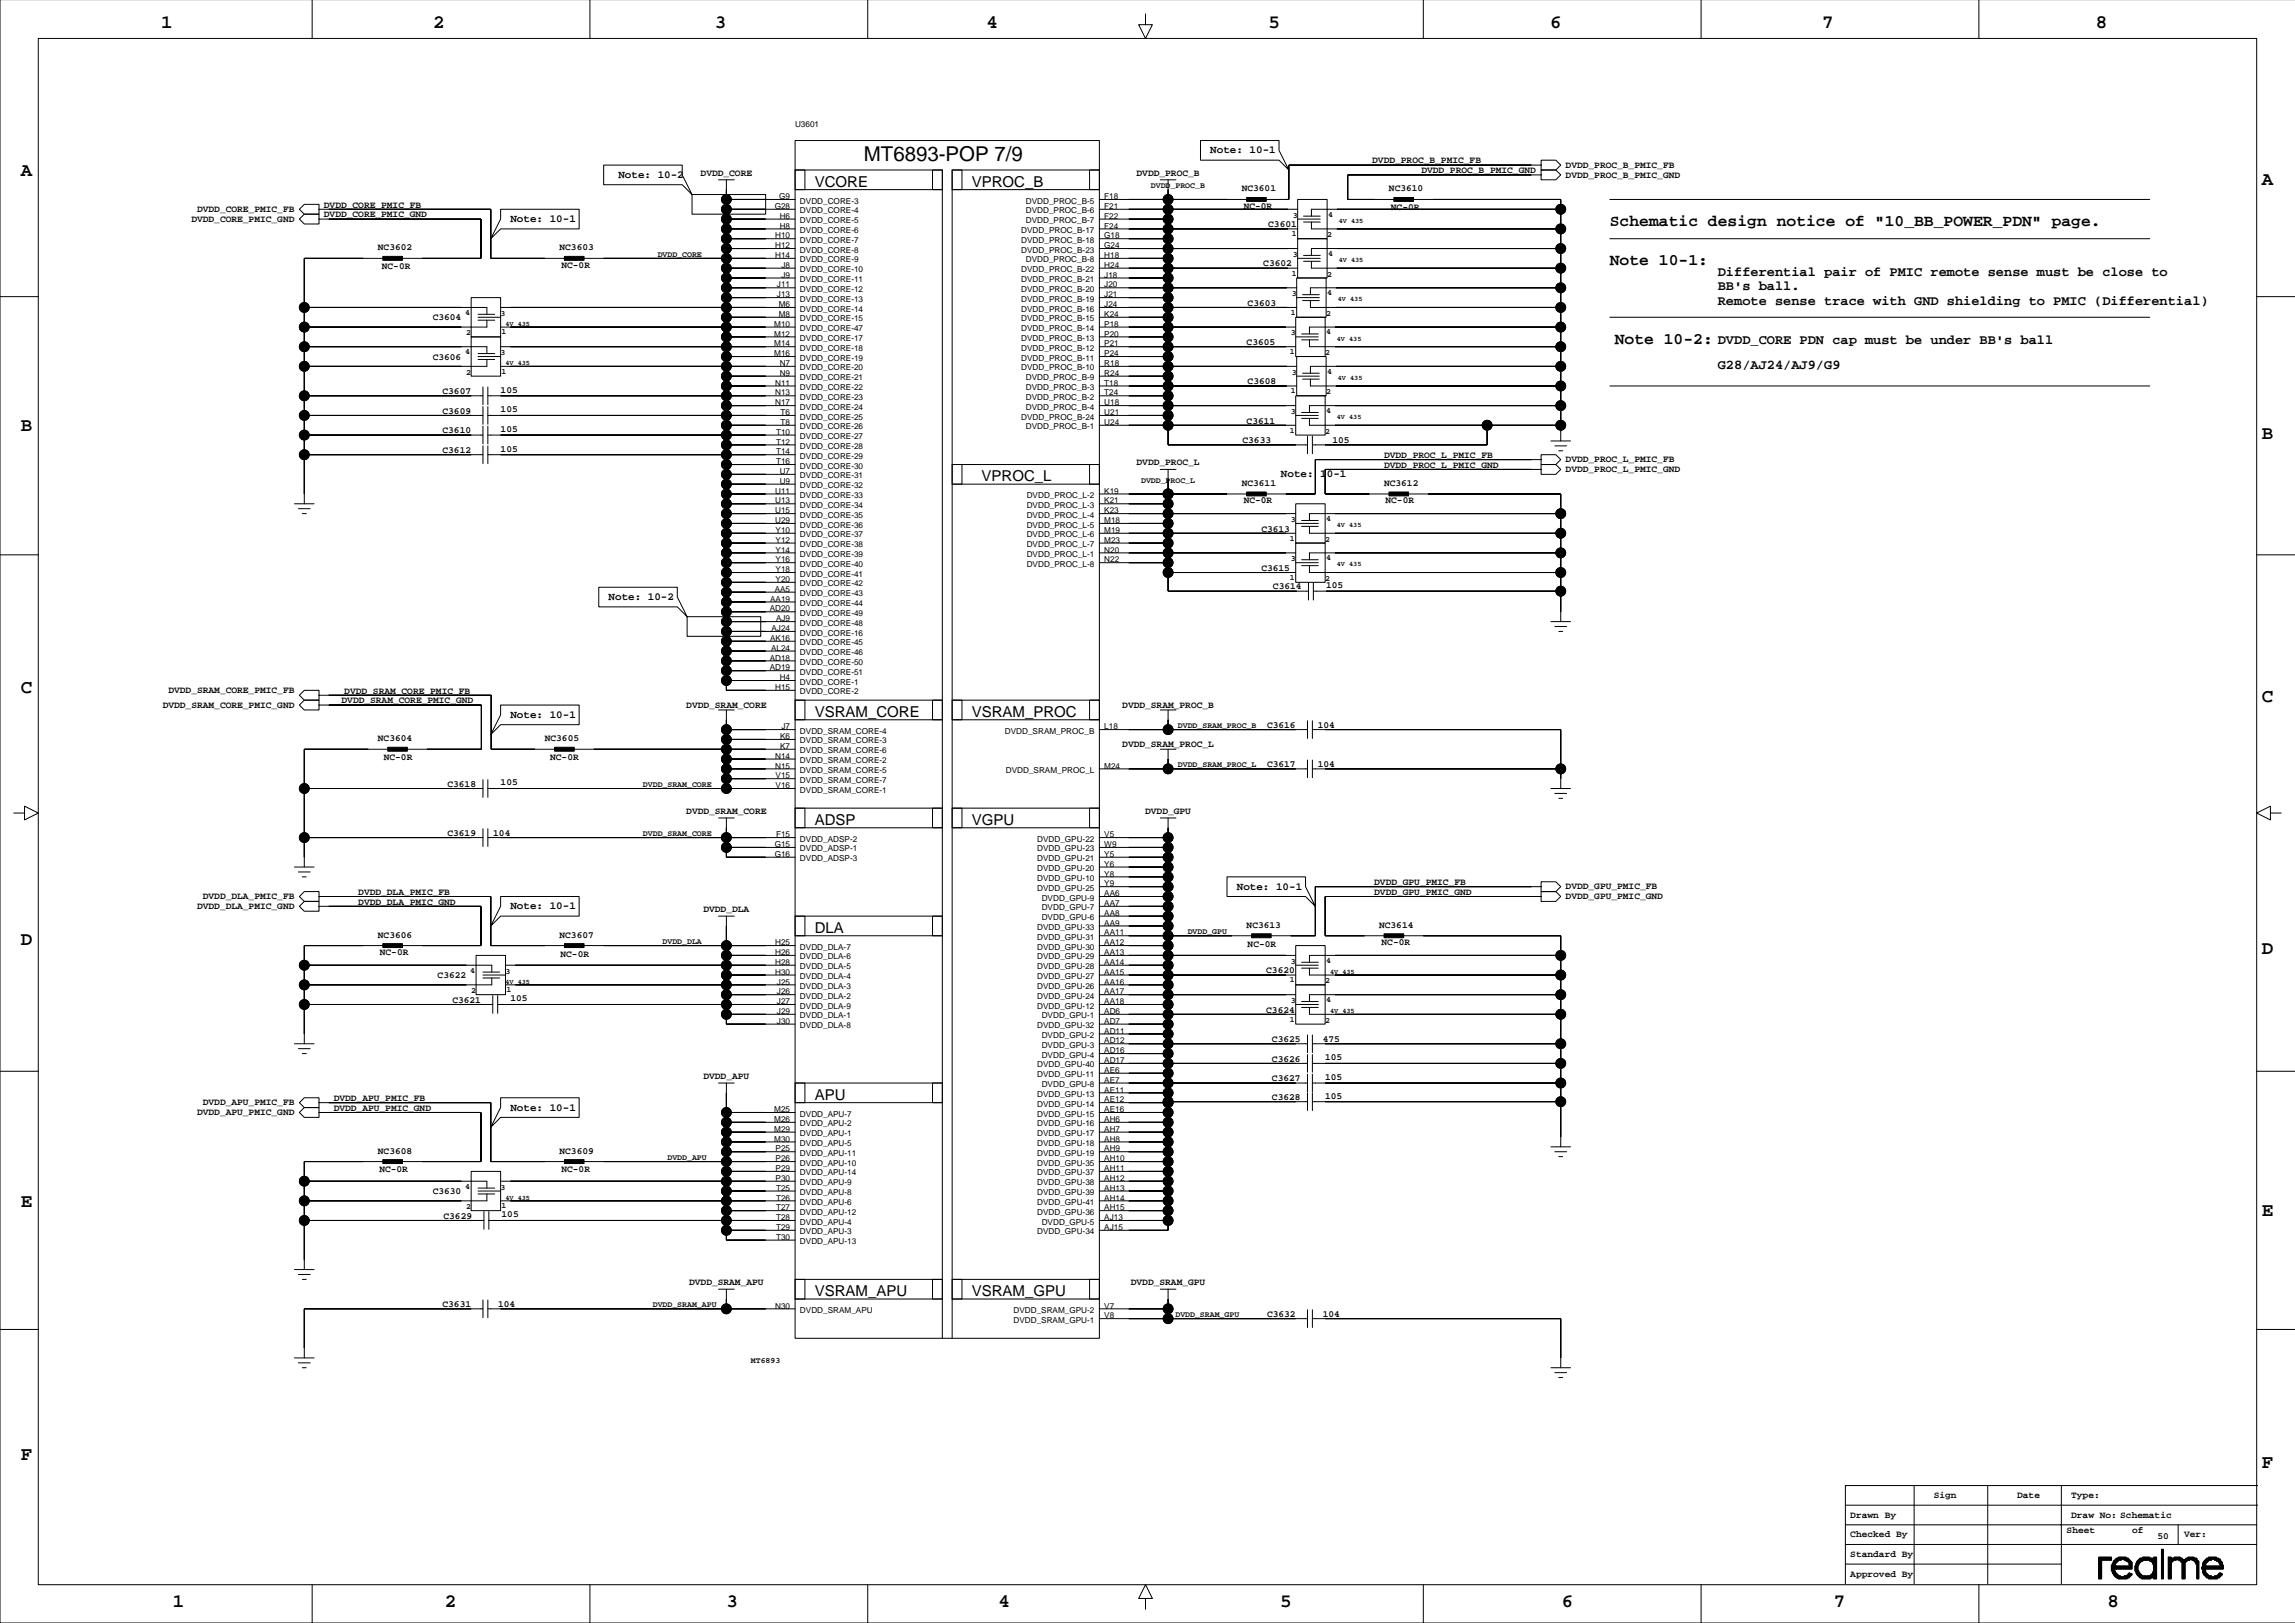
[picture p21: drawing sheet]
<svg xmlns="http://www.w3.org/2000/svg" width="594mm" height="420mm" viewBox="0 0 594 420" stroke-linecap="round" stroke-linejoin="round" font-family="sans-serif">
<defs><g id="words">
<text font-size="5.3" x="223.5" y="41.8">MT6893-POP 7/9</text>
<g font-size="4.9">
<text x="41.7" y="7.3">1</text>
<text x="112" y="7.3">2</text>
<text x="184.9" y="7.3">3</text>
<text x="255.3" y="7.3">4</text>
<text x="328.1" y="7.3">5</text>
<text x="401" y="7.3">6</text>
<text x="471.4" y="7.3">7</text>
<text x="542.2" y="7.3">8</text>
<text x="5.4" y="45.6">A</text>
<text x="585.1" y="47.9">A</text>
<text x="5.4" y="111.4">B</text>
<text x="585.1" y="113.7">B</text>
<text x="5.4" y="179.2">C</text>
<text x="585.1" y="181.5">C</text>
<text x="5.4" y="244.4">D</text>
<text x="585.1" y="246.7">D</text>
<text x="5.4" y="312.3">E</text>
<text x="585.1" y="314.5">E</text>
<text x="5.4" y="377.5">F</text>
<text x="585.1" y="379.8">F</text>
<text x="44.7" y="415.6">1</text>
<text x="115.1" y="415.6">2</text>
<text x="188" y="415.6">3</text>
<text x="258.3" y="415.6">4</text>
<text x="331.2" y="415.6">5</text>
<text x="404.1" y="415.6">6</text>
<text x="474.4" y="415.6">7</text>
<text x="545.3" y="415.6">8</text>
</g>
<g font-size="4.2">
<text x="416.5" y="58.5">Schematic design notice of &quot;10_BB_POWER_PDN&quot; page.</text>
<text x="416.5" y="68.6">Note 10-1:</text>
<text x="417.7" y="88.9">Note 10-2:</text>
</g>
<g font-size="3.9">
<text x="210.8" y="48.4">VCORE</text>
<text x="251.4" y="48.4">VPROC_B</text>
<text x="253.9" y="124.5">VPROC_L</text>
<text x="210.8" y="185.5">VSRAM_CORE</text>
<text x="251.4" y="185.5">VSRAM_PROC</text>
<text x="210.8" y="213.4">ADSP</text>
<text x="251.4" y="213.4">VGPU</text>
<text x="210.8" y="241.4">DLA</text>
<text x="210.8" y="284.5">APU</text>
<text x="210.8" y="335.3">VSRAM_APU</text>
<text x="251.4" y="335.3">VSRAM_GPU</text>
</g>
<g font-size="3.5">
<text x="444.4" y="71.3">Differential pair of PMIC remote sense must be close to</text>
<text x="444.4" y="75.1">BB's ball.</text>
<text x="444.4" y="78.9">Remote sense trace with GND shielding to PMIC (Differential)</text>
<text x="444.4" y="89.1">DVDD_CORE PDN cap must be under BB's ball</text>
<text x="444.4" y="95.4">G28/AJ24/AJ9/G9</text>
</g>
<g font-size="2.8">
<text x="313.1" y="39.7">Note: 10-1</text>
<text x="160" y="46">Note: 10-2</text>
<text x="132" y="57.4">Note: 10-1</text>
<text x="331.4" y="123.5">Note: 10-1</text>
<text x="157.4" y="155.2">Note: 10-2</text>
<text x="132" y="185.7">Note: 10-1</text>
<text x="320" y="230.1">Note: 10-1</text>
<text x="132" y="235.2">Note: 10-1</text>
<text x="132" y="287.3">Note: 10-1</text>
</g>
<g font-size="2.5">
<text x="181.2" y="45.4">DVDD_CORE</text>
<text x="294" y="45.4">DVDD_PROC_B</text>
<text x="355" y="42.3">DVDD_PROC_B_PMIC_FB</text>
<text x="367.7" y="44.8">DVDD_PROC_B_PMIC_GND</text>
<text x="405" y="43.4">DVDD_PROC_B_PMIC_FB</text>
<text x="405" y="45.9">DVDD_PROC_B_PMIC_GND</text>
<text x="83.8" y="53.7">DVDD_CORE_PMIC_FB</text>
<text x="321.2" y="49.5">NC3601</text>
<text x="359.3" y="49.5">NC3610</text>
<text x="49.5" y="57.4">DVDD_CORE_PMIC_GND</text>
<text x="51" y="54.8">DVDD_CORE_PMIC_FB</text>
<text x="83.8" y="56.2">DVDD_CORE_PMIC_GND</text>
<text x="321.7" y="54.1">NC-0R</text>
<text x="328.1" y="58.8">C3601</text>
<text x="359.8" y="54.3">NC-0R</text>
<text x="97.8" y="64.7">NC3602</text>
<text x="144.7" y="64.7">NC3603</text>
<text x="98.8" y="69.7">NC-0R</text>
<text x="145.3" y="69.4">NC-0R</text>
<text x="326.8" y="68.9">C3602</text>
<text x="111.9" y="82.9">C3604</text>
<text x="322.8" y="79.1">C3603</text>
<text x="322.5" y="89.2">C3605</text>
<text x="111.9" y="93.1">C3606</text>
<text x="114.5" y="101.9">C3607</text>
<text x="129.5" y="101.6">105</text>
<text x="322.8" y="99.4">C3608</text>
<text x="114.5" y="107">C3609</text>
<text x="129.5" y="106.6">105</text>
<text x="114.5" y="112.1">C3610</text>
<text x="129.5" y="111.7">105</text>
<text x="322.5" y="109.6">C3611</text>
<text x="114.5" y="117.2">C3612</text>
<text x="129.5" y="116.8">105</text>
<text x="321.4" y="114.6">C3633</text>
<text x="344.7" y="114.6">105</text>
<text x="358.1" y="118.4">DVDD_PROC_L_PMIC_FB</text>
<text x="405" y="119.6">DVDD_PROC_L_PMIC_FB</text>
<text x="294" y="120.3">DVDD_PROC_L</text>
<text x="321.2" y="125.7">NC3611</text>
<text x="358.1" y="121">DVDD_PROC_L_PMIC_GND</text>
<text x="358.1" y="125.7">NC3612</text>
<text x="405" y="122.1">DVDD_PROC_L_PMIC_GND</text>
<text x="321.7" y="130">NC-0R</text>
<text x="358.4" y="130.1">NC-0R</text>
<text x="326.3" y="137.5">C3613</text>
<text x="326.3" y="147.6">C3615</text>
<text x="329.3" y="152.5">C3614</text>
<text x="343.1" y="152.1">105</text>
<text x="43.6" y="179.3">DVDD_SRAM_CORE_PMIC_FB</text>
<text x="89.1" y="179.4">DVDD_SRAM_CORE_PMIC_FB</text>
<text x="42.1" y="183.1">DVDD_SRAM_CORE_PMIC_GND</text>
<text x="88.4" y="181.9">DVDD_SRAM_CORE_PMIC_GND</text>
<text x="177.5" y="183.1">DVDD_SRAM_CORE</text>
<text x="290.3" y="183.1">DVDD_SRAM_PROC_B</text>
<text x="97.8" y="191.7">NC3604</text>
<text x="140.9" y="191.7">NC3605</text>
<text x="327.8" y="188.3">C3616</text>
<text x="340.9" y="188.3">104</text>
<text x="99.3" y="196.7">NC-0R</text>
<text x="142.3" y="196.5">NC-0R</text>
<text x="290.3" y="193.2">DVDD_SRAM_PROC_L</text>
<text x="115.8" y="203.5">C3618</text>
<text x="129.5" y="203.1">105</text>
<text x="327.8" y="198.4">C3617</text>
<text x="340.9" y="198.4">104</text>
<text x="177.5" y="210.5">DVDD_SRAM_CORE</text>
<text x="296.3" y="210.5">DVDD_GPU</text>
<text x="115.8" y="216.2">C3619</text>
<text x="127.6" y="216.2">104</text>
<text x="52.5" y="232.6">DVDD_DLA_PMIC_FB</text>
<text x="92.7" y="231.4">DVDD_DLA_PMIC_FB</text>
<text x="92.7" y="234">DVDD_DLA_PMIC_GND</text>
<text x="355.5" y="231.4">DVDD_GPU_PMIC_GND</text>
<text x="355.5" y="228.9">DVDD_GPU_PMIC_FB</text>
<text x="405" y="230">DVDD_GPU_PMIC_FB</text>
<text x="405" y="232.6">DVDD_GPU_PMIC_GND</text>
<text x="51" y="235.1">DVDD_DLA_PMIC_GND</text>
<text x="182" y="235.9">DVDD_DLA</text>
<text x="322.5" y="240">NC3613</text>
<text x="356.8" y="240">NC3614</text>
<text x="97.8" y="242.5">NC3606</text>
<text x="144.7" y="242.5">NC3607</text>
<text x="322.8" y="244.9">NC-0R</text>
<text x="357.4" y="244.5">NC-0R</text>
<text x="98.3" y="247.1">NC-0R</text>
<text x="145" y="247.5">NC-0R</text>
<text x="327.6" y="251.8">C3620</text>
<text x="113.2" y="253">C3622</text>
<text x="117" y="259.4">C3621</text>
<text x="132" y="259">105</text>
<text x="327.6" y="261.9">C3624</text>
<text x="329.1" y="269.5">C3625</text>
<text x="342.2" y="269.5">475</text>
<text x="329.1" y="274.6">C3626</text>
<text x="342.8" y="274.2">105</text>
<text x="182" y="279.1">DVDD_APU</text>
<text x="329.1" y="279.7">C3627</text>
<text x="342.8" y="279.3">105</text>
<text x="52.5" y="285.9">DVDD_APU_PMIC_FB</text>
<text x="86.3" y="284.8">DVDD_APU_PMIC_FB</text>
<text x="86.3" y="287.3">DVDD_APU_PMIC_GND</text>
<text x="329.1" y="284.5">C3628</text>
<text x="342.8" y="284.2">105</text>
<text x="51" y="288.4">DVDD_APU_PMIC_GND</text>
<text x="97.8" y="298.4">NC3608</text>
<text x="144.7" y="298.4">NC3609</text>
<text x="98.1" y="303.1">NC-0R</text>
<text x="145.3" y="303.1">NC-0R</text>
<text x="111.9" y="308.9">C3630</text>
<text x="114.7" y="315.2">C3629</text>
<text x="129.8" y="314.9">105</text>
<text x="178.3" y="332.4">DVDD_SRAM_APU</text>
<text x="292.6" y="332.4">DVDD_SRAM_GPU</text>
<text x="114.5" y="338.1">C3631</text>
<text x="128.9" y="338.1">104</text>
<text x="327.8" y="340.6">C3632</text>
<text x="342.2" y="340.6">104</text>
<text x="500.3" y="387.5">Sign</text>
<text x="521.9" y="387.5">Date</text>
<text x="535.8" y="387.5">Type:</text>
<text x="478.7" y="392.6">Drawn By</text>
<text x="535.8" y="392.6">Draw No: Schematic</text>
<text x="478.7" y="397.6">Checked By</text>
<text x="534.7" y="396.6">Sheet</text>
<text x="551.6" y="396.6">of</text>
<text x="558.2" y="398.2">50</text>
<text x="565" y="397.6">Ver:</text>
<text x="478.7" y="402.7">Standard By</text>
<text x="478.7" y="407.8">Approved By</text>
</g>
<g font-size="2.1">
<text x="205.7" y="33">U3601</text>
<text x="201.6" y="51.5">G9</text>
<text x="207" y="52.6">DVDD_CORE-3</text>
<text x="265.4" y="52.6">DVDD_PROC_B-5</text>
<text x="285.7" y="51.5">F18</text>
<text x="297.7" y="48.7">DVDD_PROC_B</text>
<text x="200.4" y="54">G28</text>
<text x="201.7" y="59.1">H8</text>
<text x="201.7" y="56.6">H6</text>
<text x="207" y="55.2">DVDD_CORE-4</text>
<text x="207" y="57.7">DVDD_CORE-5</text>
<text x="265.4" y="55.2">DVDD_PROC_B-6</text>
<text x="265.4" y="57.7">DVDD_PROC_B-7</text>
<text x="285.7" y="59.1">F24</text>
<text x="285.7" y="56.6">F22</text>
<text x="285.7" y="54">F21</text>
<text x="334.4" y="56.3">3</text>
<text x="343.6" y="56">4</text>
<text x="200.5" y="64.2">H12</text>
<text x="200.5" y="61.7">H10</text>
<text x="207" y="60.3">DVDD_CORE-6</text>
<text x="207" y="62.8">DVDD_CORE-7</text>
<text x="207" y="65.3">DVDD_CORE-8</text>
<text x="264.2" y="60.3">DVDD_PROC_B-17</text>
<text x="264.2" y="62.8">DVDD_PROC_B-18</text>
<text x="264.2" y="65.3">DVDD_PROC_B-23</text>
<text x="285.7" y="64.2">G24</text>
<text x="285.7" y="61.7">G18</text>
<text x="334.2" y="61.1">1</text>
<text x="343.3" y="61.4">2</text>
<text x="170.1" y="66.4">DVDD_CORE</text>
<text x="200.5" y="66.7">H14</text>
<text x="202.2" y="71.8">J9</text>
<text x="202.2" y="69.3">J8</text>
<text x="207" y="67.9">DVDD_CORE-9</text>
<text x="207" y="70.4">DVDD_CORE-10</text>
<text x="264.2" y="70.4">DVDD_PROC_B-22</text>
<text x="265.4" y="67.9">DVDD_PROC_B-8</text>
<text x="285.7" y="71.8">J18</text>
<text x="285.7" y="69.3">H24</text>
<text x="285.7" y="66.7">H18</text>
<text x="334.2" y="71.3">1</text>
<text x="334.4" y="66.4">3</text>
<text x="343.3" y="71.5">2</text>
<text x="343.6" y="66.2">4</text>
<text x="201" y="76.9">J13</text>
<text x="201" y="74.4">J11</text>
<text x="207" y="73">DVDD_CORE-11</text>
<text x="207" y="75.5">DVDD_CORE-12</text>
<text x="264.2" y="73">DVDD_PROC_B-21</text>
<text x="264.2" y="75.5">DVDD_PROC_B-20</text>
<text x="285.7" y="76.9">J21</text>
<text x="285.7" y="74.4">J20</text>
<text x="334.2" y="76.6">3</text>
<text x="343.3" y="76.4">4</text>
<text x="120.4" y="81.4">4</text>
<text x="129.5" y="81.7">3</text>
<text x="201.5" y="82">M8</text>
<text x="201.5" y="79.4">M6</text>
<text x="207" y="78">DVDD_CORE-13</text>
<text x="207" y="80.6">DVDD_CORE-14</text>
<text x="207" y="83.1">DVDD_CORE-15</text>
<text x="264.2" y="78">DVDD_PROC_B-19</text>
<text x="264.2" y="80.6">DVDD_PROC_B-16</text>
<text x="264.2" y="83.1">DVDD_PROC_B-15</text>
<text x="285.7" y="82">K24</text>
<text x="285.7" y="79.4">J24</text>
<text x="333.9" y="81.4">1</text>
<text x="343.1" y="81.7">2</text>
<text x="120.6" y="86.8">2</text>
<text x="129.8" y="86.5">1</text>
<text x="200.3" y="89.6">M14</text>
<text x="200.3" y="87.1">M12</text>
<text x="200.3" y="84.5">M10</text>
<text x="207" y="85.7">DVDD_CORE-47</text>
<text x="207" y="88.2">DVDD_CORE-17</text>
<text x="264.2" y="85.7">DVDD_PROC_B-14</text>
<text x="264.2" y="88.2">DVDD_PROC_B-13</text>
<text x="285.7" y="89.6">P21</text>
<text x="285.7" y="87.1">P20</text>
<text x="285.7" y="84.5">P18</text>
<text x="333.9" y="86.8">3</text>
<text x="343.1" y="86.5">4</text>
<text x="120.4" y="91.6">4</text>
<text x="129.5" y="91.8">3</text>
<text x="200.3" y="92.1">M16</text>
<text x="201.7" y="94.7">N7</text>
<text x="207" y="90.7">DVDD_CORE-18</text>
<text x="207" y="93.3">DVDD_CORE-19</text>
<text x="207" y="95.8">DVDD_CORE-20</text>
<text x="264.2" y="90.7">DVDD_PROC_B-12</text>
<text x="264.2" y="93.3">DVDD_PROC_B-11</text>
<text x="264.2" y="95.8">DVDD_PROC_B-10</text>
<text x="285.7" y="94.7">R18</text>
<text x="285.7" y="92.1">P24</text>
<text x="333.7" y="91.6">1</text>
<text x="342.8" y="91.8">2</text>
<text x="120.6" y="96.9">2</text>
<text x="129.8" y="96.7">1</text>
<text x="200.5" y="99.8">N11</text>
<text x="201.7" y="97.2">N9</text>
<text x="207" y="98.4">DVDD_CORE-21</text>
<text x="207" y="100.9">DVDD_CORE-22</text>
<text x="265.4" y="98.4">DVDD_PROC_B-9</text>
<text x="265.4" y="100.9">DVDD_PROC_B-3</text>
<text x="285.7" y="99.8">T18</text>
<text x="285.7" y="97.2">R24</text>
<text x="333.9" y="101.7">1</text>
<text x="334.2" y="96.9">3</text>
<text x="343.3" y="96.7">4</text>
<text x="200.5" y="104.8">N17</text>
<text x="200.5" y="102.3">N13</text>
<text x="202" y="107.4">T6</text>
<text x="207" y="103.4">DVDD_CORE-23</text>
<text x="207" y="106">DVDD_CORE-24</text>
<text x="265.4" y="103.4">DVDD_PROC_B-2</text>
<text x="265.4" y="106">DVDD_PROC_B-4</text>
<text x="285.7" y="107.4">U21</text>
<text x="285.7" y="104.8">U18</text>
<text x="285.7" y="102.3">T24</text>
<text x="333.9" y="107.1">3</text>
<text x="343.1" y="106.8">4</text>
<text x="343.1" y="102">2</text>
<text x="200.8" y="112.5">T10</text>
<text x="202" y="109.9">T8</text>
<text x="207" y="108.5">DVDD_CORE-25</text>
<text x="207" y="111.1">DVDD_CORE-26</text>
<text x="207" y="113.6">DVDD_CORE-27</text>
<text x="264.2" y="108.5">DVDD_PROC_B-24</text>
<text x="265.4" y="111.1">DVDD_PROC_B-1</text>
<text x="285.7" y="109.9">U24</text>
<text x="333.7" y="111.9">1</text>
<text x="342.8" y="112.2">2</text>
<text x="200.8" y="117.5">T14</text>
<text x="200.8" y="115">T12</text>
<text x="207" y="116.1">DVDD_CORE-28</text>
<text x="207" y="118.7">DVDD_CORE-29</text>
<text x="200.8" y="120.1">T16</text>
<text x="201.7" y="125.2">U9</text>
<text x="201.7" y="122.6">U7</text>
<text x="207" y="121.2">DVDD_CORE-30</text>
<text x="207" y="123.7">DVDD_CORE-31</text>
<text x="295.2" y="124.9">DVDD_PROC_L</text>
<text x="200.5" y="130.2">U13</text>
<text x="200.5" y="127.7">U11</text>
<text x="207" y="126.3">DVDD_CORE-32</text>
<text x="207" y="128.8">DVDD_CORE-33</text>
<text x="207" y="131.4">DVDD_CORE-34</text>
<text x="265.6" y="128.8">DVDD_PROC_L-2</text>
<text x="265.6" y="131.4">DVDD_PROC_L-3</text>
<text x="285.7" y="130.2">K21</text>
<text x="285.7" y="127.7">K19</text>
<text x="200.5" y="135.3">U29</text>
<text x="200.5" y="132.8">U15</text>
<text x="200.7" y="137.8">Y10</text>
<text x="207" y="133.9">DVDD_CORE-35</text>
<text x="207" y="136.4">DVDD_CORE-36</text>
<text x="265.6" y="133.9">DVDD_PROC_L-4</text>
<text x="265.6" y="136.4">DVDD_PROC_L-5</text>
<text x="285.7" y="137.8">M19</text>
<text x="285.7" y="135.3">M18</text>
<text x="285.7" y="132.8">K23</text>
<text x="333.9" y="135">3</text>
<text x="343.1" y="134.8">4</text>
<text x="200.7" y="142.9">Y14</text>
<text x="200.7" y="140.4">Y12</text>
<text x="207" y="139">DVDD_CORE-37</text>
<text x="207" y="141.5">DVDD_CORE-38</text>
<text x="265.6" y="139">DVDD_PROC_L-6</text>
<text x="265.6" y="141.5">DVDD_PROC_L-7</text>
<text x="285.7" y="142.9">N20</text>
<text x="285.7" y="140.4">M23</text>
<text x="333.7" y="139.8">1</text>
<text x="342.8" y="140.1">2</text>
<text x="200.7" y="148">Y18</text>
<text x="200.7" y="145.5">Y16</text>
<text x="207" y="144.1">DVDD_CORE-39</text>
<text x="207" y="146.6">DVDD_CORE-40</text>
<text x="207" y="149.1">DVDD_CORE-41</text>
<text x="265.6" y="144.1">DVDD_PROC_L-1</text>
<text x="265.6" y="146.6">DVDD_PROC_L-8</text>
<text x="285.7" y="145.5">N22</text>
<text x="333.7" y="150">1</text>
<text x="333.9" y="145.2">3</text>
<text x="343.1" y="144.9">4</text>
<text x="199.2" y="155.6">AA19</text>
<text x="200.4" y="153.1">AA5</text>
<text x="200.7" y="150.5">Y20</text>
<text x="207" y="151.7">DVDD_CORE-42</text>
<text x="207" y="154.2">DVDD_CORE-43</text>
<text x="342.8" y="150.3">2</text>
<text x="199.1" y="158.2">AD20</text>
<text x="200.8" y="160.7">AJ9</text>
<text x="207" y="156.8">DVDD_CORE-44</text>
<text x="207" y="159.3">DVDD_CORE-49</text>
<text x="207" y="161.8">DVDD_CORE-48</text>
<text x="199.2" y="165.8">AK16</text>
<text x="199.6" y="163.2">AJ24</text>
<text x="207" y="164.4">DVDD_CORE-16</text>
<text x="207" y="166.9">DVDD_CORE-45</text>
<text x="199.1" y="173.4">AD19</text>
<text x="199.1" y="170.9">AD18</text>
<text x="199.5" y="168.3">AL24</text>
<text x="207" y="169.5">DVDD_CORE-46</text>
<text x="207" y="172">DVDD_CORE-50</text>
<text x="200.5" y="178.5">H15</text>
<text x="201.7" y="175.9">H4</text>
<text x="207" y="174.5">DVDD_CORE-51</text>
<text x="207" y="177.1">DVDD_CORE-1</text>
<text x="207" y="179.6">DVDD_CORE-2</text>
<text x="201.8" y="191.2">K6</text>
<text x="202.2" y="188.6">J7</text>
<text x="207" y="189.8">DVDD_SRAM_CORE-4</text>
<text x="260" y="189.8">DVDD_SRAM_PROC_B</text>
<text x="285.7" y="188.6">L18</text>
<text x="304.7" y="188.3">DVDD_SRAM_PROC_B</text>
<text x="200.5" y="196.3">N14</text>
<text x="201.8" y="193.7">K7</text>
<text x="207" y="192.3">DVDD_SRAM_CORE-3</text>
<text x="207" y="194.9">DVDD_SRAM_CORE-6</text>
<text x="207" y="197.4">DVDD_SRAM_CORE-2</text>
<text x="166.3" y="203.6">DVDD_SRAM_CORE</text>
<text x="200.5" y="198.8">N15</text>
<text x="200.7" y="201.3">V15</text>
<text x="200.7" y="203.9">V16</text>
<text x="207" y="199.9">DVDD_SRAM_CORE-5</text>
<text x="207" y="202.5">DVDD_SRAM_CORE-7</text>
<text x="260.2" y="199.9">DVDD_SRAM_PROC_L</text>
<text x="285.7" y="198.8">M24</text>
<text x="304.7" y="198.5">DVDD_SRAM_PROC_L</text>
<text x="207" y="205">DVDD_SRAM_CORE-1</text>
<text x="166.3" y="216.3">DVDD_SRAM_CORE</text>
<text x="200.4" y="221.7">G16</text>
<text x="200.4" y="219.1">G15</text>
<text x="200.8" y="216.6">F15</text>
<text x="207" y="220.2">DVDD_ADSP-1</text>
<text x="207" y="217.7">DVDD_ADSP-2</text>
<text x="268.3" y="217.7">DVDD_GPU-22</text>
<text x="268.3" y="220.2">DVDD_GPU-23</text>
<text x="285.7" y="219.1">W9</text>
<text x="285.7" y="221.7">Y5</text>
<text x="285.7" y="216.6">V5</text>
<text x="207" y="222.8">DVDD_ADSP-3</text>
<text x="268.3" y="222.8">DVDD_GPU-21</text>
<text x="268.3" y="225.3">DVDD_GPU-20</text>
<text x="268.3" y="227.9">DVDD_GPU-10</text>
<text x="285.7" y="226.7">Y8</text>
<text x="285.7" y="224.2">Y6</text>
<text x="268.3" y="230.4">DVDD_GPU-25</text>
<text x="269.5" y="232.9">DVDD_GPU-9</text>
<text x="285.7" y="229.3">Y9</text>
<text x="285.7" y="231.8">AA6</text>
<text x="269.5" y="235.5">DVDD_GPU-7</text>
<text x="269.5" y="238">DVDD_GPU-6</text>
<text x="285.7" y="239.4">AA9</text>
<text x="285.7" y="236.9">AA8</text>
<text x="285.7" y="234.3">AA7</text>
<text x="171.4" y="244.2">DVDD_DLA</text>
<text x="200.5" y="244.5">H25</text>
<text x="207" y="245.6">DVDD_DLA-7</text>
<text x="268.3" y="240.6">DVDD_GPU-33</text>
<text x="268.3" y="243.1">DVDD_GPU-31</text>
<text x="268.3" y="245.6">DVDD_GPU-30</text>
<text x="285.7" y="244.5">AA12</text>
<text x="285.7" y="242">AA11</text>
<text x="307.3" y="241.7">DVDD_GPU</text>
<text x="121.6" y="251.6">4</text>
<text x="130.8" y="251.8">3</text>
<text x="200.5" y="249.6">H28</text>
<text x="200.5" y="247">H26</text>
<text x="207" y="248.2">DVDD_DLA-6</text>
<text x="207" y="250.7">DVDD_DLA-5</text>
<text x="268.3" y="248.2">DVDD_GPU-29</text>
<text x="268.3" y="250.7">DVDD_GPU-28</text>
<text x="285.7" y="249.6">AA14</text>
<text x="285.7" y="247">AA13</text>
<text x="333.9" y="249.3">3</text>
<text x="343.1" y="249">4</text>
<text x="121.9" y="256.9">2</text>
<text x="131" y="256.7">1</text>
<text x="200.5" y="252.1">H30</text>
<text x="201" y="257.2">J26</text>
<text x="201" y="254.7">J25</text>
<text x="207" y="253.3">DVDD_DLA-4</text>
<text x="207" y="255.8">DVDD_DLA-3</text>
<text x="268.3" y="253.3">DVDD_GPU-27</text>
<text x="268.3" y="255.8">DVDD_GPU-26</text>
<text x="285.7" y="257.2">AA17</text>
<text x="285.7" y="254.7">AA16</text>
<text x="285.7" y="252.1">AA15</text>
<text x="333.7" y="254.1">1</text>
<text x="342.8" y="254.4">2</text>
<text x="201" y="262.3">J29</text>
<text x="201" y="259.7">J27</text>
<text x="207" y="258.3">DVDD_DLA-2</text>
<text x="207" y="260.9">DVDD_DLA-9</text>
<text x="207" y="263.4">DVDD_DLA-1</text>
<text x="268.3" y="258.3">DVDD_GPU-24</text>
<text x="268.3" y="260.9">DVDD_GPU-12</text>
<text x="269.5" y="263.4">DVDD_GPU-1</text>
<text x="285.7" y="262.3">AD6</text>
<text x="285.7" y="259.7">AA18</text>
<text x="333.9" y="259.4">3</text>
<text x="343.1" y="259.2">4</text>
<text x="201" y="264.8">J30</text>
<text x="207" y="266">DVDD_DLA-8</text>
<text x="268.3" y="266">DVDD_GPU-32</text>
<text x="269.5" y="268.5">DVDD_GPU-2</text>
<text x="285.7" y="264.8">AD7</text>
<text x="285.7" y="269.9">AD12</text>
<text x="285.7" y="267.4">AD11</text>
<text x="333.7" y="264.3">1</text>
<text x="342.8" y="264.5">2</text>
<text x="269.5" y="271">DVDD_GPU-3</text>
<text x="269.5" y="273.6">DVDD_GPU-4</text>
<text x="285.7" y="275">AD17</text>
<text x="285.7" y="272.4">AD16</text>
<text x="268.3" y="276.1">DVDD_GPU-40</text>
<text x="268.3" y="278.7">DVDD_GPU-11</text>
<text x="269.5" y="281.2">DVDD_GPU-8</text>
<text x="285.7" y="280.1">AE7</text>
<text x="285.7" y="277.5">AE6</text>
<text x="200.3" y="287.7">M25</text>
<text x="268.3" y="283.7">DVDD_GPU-13</text>
<text x="268.3" y="286.3">DVDD_GPU-14</text>
<text x="285.7" y="287.7">AE16</text>
<text x="285.7" y="285.1">AE12</text>
<text x="285.7" y="282.6">AE11</text>
<text x="200.3" y="292.8">M29</text>
<text x="200.3" y="290.2">M26</text>
<text x="207" y="288.8">DVDD_APU-7</text>
<text x="207" y="291.4">DVDD_APU-2</text>
<text x="207" y="293.9">DVDD_APU-1</text>
<text x="268.3" y="288.8">DVDD_GPU-15</text>
<text x="268.3" y="291.4">DVDD_GPU-16</text>
<text x="268.3" y="293.9">DVDD_GPU-17</text>
<text x="285.7" y="292.8">AH7</text>
<text x="285.7" y="290.2">AH6</text>
<text x="200.3" y="295.3">M30</text>
<text x="200.7" y="297.8">P25</text>
<text x="207" y="296.4">DVDD_APU-5</text>
<text x="207" y="299">DVDD_APU-11</text>
<text x="268.3" y="296.4">DVDD_GPU-18</text>
<text x="268.3" y="299">DVDD_GPU-19</text>
<text x="285.7" y="297.8">AH9</text>
<text x="285.7" y="295.3">AH8</text>
<text x="172.7" y="300.1">DVDD_APU</text>
<text x="200.7" y="305.5">P30</text>
<text x="200.7" y="302.9">P29</text>
<text x="200.7" y="300.4">P26</text>
<text x="207" y="301.5">DVDD_APU-10</text>
<text x="207" y="304">DVDD_APU-14</text>
<text x="268.3" y="301.5">DVDD_GPU-35</text>
<text x="268.3" y="304">DVDD_GPU-37</text>
<text x="285.7" y="305.5">AH12</text>
<text x="285.7" y="302.9">AH11</text>
<text x="285.7" y="300.4">AH10</text>
<text x="120.4" y="307.4">4</text>
<text x="129.5" y="307.7">3</text>
<text x="200.8" y="310.5">T26</text>
<text x="200.8" y="308">T25</text>
<text x="207" y="306.6">DVDD_APU-9</text>
<text x="207" y="309.1">DVDD_APU-8</text>
<text x="207" y="311.7">DVDD_APU-6</text>
<text x="268.3" y="306.6">DVDD_GPU-38</text>
<text x="268.3" y="309.1">DVDD_GPU-39</text>
<text x="268.3" y="311.7">DVDD_GPU-41</text>
<text x="285.7" y="310.5">AH14</text>
<text x="285.7" y="308">AH13</text>
<text x="120.6" y="312.8">2</text>
<text x="129.8" y="312.5">1</text>
<text x="200.8" y="315.6">T28</text>
<text x="200.8" y="313.1">T27</text>
<text x="207" y="314.2">DVDD_APU-12</text>
<text x="207" y="316.7">DVDD_APU-4</text>
<text x="268.3" y="314.2">DVDD_GPU-36</text>
<text x="269.5" y="316.7">DVDD_GPU-5</text>
<text x="285.7" y="315.6">AJ13</text>
<text x="285.7" y="313.1">AH15</text>
<text x="200.8" y="320.7">T30</text>
<text x="200.8" y="318.1">T29</text>
<text x="207" y="319.3">DVDD_APU-3</text>
<text x="207" y="321.8">DVDD_APU-13</text>
<text x="268.3" y="319.3">DVDD_GPU-34</text>
<text x="285.7" y="318.1">AJ15</text>
<text x="168.9" y="338.2">DVDD_SRAM_APU</text>
<text x="200.5" y="338.5">N30</text>
<text x="207" y="339.6">DVDD_SRAM_APU</text>
<text x="262.2" y="339.6">DVDD_SRAM_GPU-2</text>
<text x="285.7" y="341">V8</text>
<text x="285.7" y="338.5">V7</text>
<text x="304.1" y="340.7">DVDD_SRAM_GPU</text>
<text x="262.2" y="342.1">DVDD_SRAM_GPU-1</text>
<text x="194.3" y="352.6">MT6893</text>
</g>
<g font-size="1.8">
<text x="346.4" y="57.6">4V 435</text>
<text x="346.4" y="67.8">4V 435</text>
<text x="346.1" y="77.9">4V 435</text>
<text x="130.8" y="84.3">4V 435</text>
<text x="345.9" y="88.1">4V 435</text>
<text x="130.8" y="94.4">4V 435</text>
<text x="346.1" y="98.3">4V 435</text>
<text x="345.9" y="108.4">4V 435</text>
<text x="345.9" y="136.3">4V 435</text>
<text x="345.9" y="146.5">4V 435</text>
<text x="344.1" y="251.9">4V 435</text>
<text x="130.8" y="254.4">4V 435</text>
<text x="344.1" y="262">4V 435</text>
<text x="130.8" y="310.3">4V 435</text>
</g>
</g></defs>
<g fill="none" stroke="#000" stroke-width=".26">
<path d="M0 -.1v419.9h593.8M9.9 9.9h573.9v400h-573.9zM80.8 0v9.9M152.6 0v9.9M224.5 0v9.9M296.4 3.6v2.8h1.7l-1.7 3.5-1.8-3.5h1.8M368.2 0v9.9M440.1 0v9.9M511.9 0v9.9M205.7 36.4h78.7v309.8h-78.7zM310.6 36.4h20.3v2.5l2.5 5.1-2.5-2.6h-20.3zM78.7 52.9h3.8v2.5h-3.8l-1.2-1.3z"/>
<path d="M78.7 55.4h3.8v2.5h-3.8l-1.2-1.2zM82.5 54.1h44.5v12.7h19M82.5 56.7h41.9v10.1h-20.3M129.5 54.1h20.3v5.1h-20.3l-2.5 2.5 2.5-5zM156.2 42.7h20.3v2.5l2.5 5.1-2.5-2.5h-20.3zM179 50.3h19.1v5.1h-19.1zM185.9 46.5h4M187.9 49h.1M187.9 51.6h17.8M187.9 54.1h17.8M187.9 56.7h17.8M187.9 46.5v132.1h17.8"/>
<path d="M187.9 59.2h17.8M205.7 44h2.5v5h-2.5zM205.7 44h38.1v302.2M205.7 49h38.1M241.2 44h2.6v5h-2.6zM246.3 44h2.6v5h-2.6zM246.3 49h38.1M281.9 44h2.5v5h-2.5zM284.4 51.6h38.1M284.4 54.1h51.3M284.4 56.7h17.8M284.4 59.2h51.3"/>
<path d="M284.4 44h-38.1v302.2M300.2 46.5h4M302.2 49h.1M302.2 46.5v68.6h36.1M335.7 51.6h7.6v10.1h-7.6zM335.7 56.7h5.9M337.2 57.4h4.4M337.2 55.9h4.4M339.3 57.4v1.8h64.5M365.7 51.6h38.1v62.5M398.7 41.4h3.8l1.3 1.3-1.3 1.3h-3.8zM398.7 44h3.8l1.3 1.2-1.3 1.3h-3.8z"/>
<path d="M398.7 42.7h-65.3v8.9h-5.8M398.7 45.2h-50v6.4h11.9M403.8 54.1h-64.5v1.8M416.5 51.6h139.6M0 76.7h9.9M78.7 79.5h47.3v1.8M99 66.8h-20.3v63.5M121.9 77h7.6v10.1h-7.6zM129.5 79.5h76.2M151.1 66.8h54.6M187.9 61.7h17.8M187.9 74.4h17.8"/>
<path d="M187.9 77h17.8M187.9 69.4h17.8M187.9 64.3h17.8M187.9 71.9h17.8M284.4 61.7h17.8M284.4 66.8h17.8M284.4 79.5h51.1M284.4 74.4h51.1M284.4 77h17.8M284.4 69.4h51.3M284.4 64.3h51.3M284.4 71.9h17.8"/>
<path d="M335.5 71.9h7.6v10.2h-7.6zM335.5 77h5.8M335.7 61.7h7.6v10.2h-7.6zM335.7 66.8h5.9M337 77.7h4.3M337 76.2h4.3M337.2 67.6h4.4M337.2 66.1h4.4M339 77.7v1.8h64.8M339.3 67.6v1.8h64.5M403.8 74.4h-64.8v1.8M403.8 64.3h-64.5v1.8"/>
<path d="M416.5 61.7h139.6M583.8 76.7h9.9M78.7 89.7h47.3v1.8M121.9 87.1h7.6v10.2h-7.6zM123.7 82.1h5.8M123.7 82.8h4.3M123.7 81.3h4.3M123.7 93h4.3M123.7 91.5h4.3M123.7 92.2h5.8M126 82.8v1.8h-47.3M126 93v1.8h-47.3"/>
<path d="M129.5 84.6h76.2M129.5 94.8h76.2M129.5 89.7h76.2M187.9 82.1h17.8M187.9 92.2h17.8M187.9 97.3h17.8M187.9 99.8h17.8M187.9 87.1h17.8M284.4 82.1h17.8M284.4 84.6h50.8M284.4 94.8h51.1M284.4 89.7h50.8"/>
<path d="M284.4 92.2h17.8M284.4 97.3h17.8M284.4 99.8h51.1M284.4 87.1h17.8M335.2 82.1h7.6v10.1h-7.6zM335.2 87.1h5.8M335.5 92.2h7.6v10.2h-7.6zM335.5 97.3h5.8M336.7 87.9h4.3M336.7 86.4h4.3M337 98.1h4.3M337 96.5h4.3"/>
<path d="M338.8 87.9v1.8h65M339 98.1v1.7h64.8M403.8 84.6h-65v1.8M403.8 94.8h-64.8v1.7M416.5 82.1h139.6M416.5 99.8h139.6M78.7 102.4h46.2M78.7 107.5h46.2M78.7 112.5h46.2M78.7 117.6h46.2M124.9 100.1v4.6M124.9 105.2v4.5"/>
<path d="M124.9 110.3v4.5M124.9 115.3v4.6M126.2 100.1v4.6M126.2 105.2v4.5M126.2 110.3v4.5M126.2 115.3v4.6M126.2 102.4h79.5M126.2 107.5h79.5M126.2 112.5h79.5M126.2 117.6h79.5M187.9 104.9h17.8M187.9 115.1h17.8"/>
<path d="M187.9 110h17.8M284.4 102.4h17.8M284.4 107.5h17.8M284.4 104.9h50.8M284.4 110h50.8M335.2 102.4h7.6v10.1h-7.6zM335.2 107.5h5.8M336.7 108.2h4.3M336.7 106.7h4.3M338.3 112.8v4.6M338.8 108.2v1.8h65M339.5 112.8v4.6"/>
<path d="M384.7 110v5.1h-45.2M398.7 117.6h3.8l1.3 1.3-1.3 1.3h-3.8zM398.7 118.9h-58.4v8.9h-12.7M401.2 114.1h5.1M402.2 115.3h3.1M403.3 116.6h1M403.8 111.5h.1M403.8 104.9h-65v1.8M76.2 130.3h5.1M77.2 131.6h3M78.2 132.9h1M78.7 127.8h.1"/>
<path d="M187.9 127.8h17.8M187.9 130.3h17.8M187.9 132.9h17.8M187.9 137.9h17.8M187.9 135.4h17.8M187.9 122.7h17.8M187.9 125.2h17.8M187.9 120.2h17.8M246.3 120.2h2.6v5h-2.6zM246.3 125.2h38.1M246.3 120.2h38.1M281.9 120.2h2.5v5h-2.5z"/>
<path d="M284.4 127.8h38.1M284.4 130.3h17.8M284.4 132.9h50.8M284.4 137.9h50.8M284.4 135.4h17.8M300.2 121.4h4M302.2 124h.1M302.2 127.8h.1M302.2 121.4v31.5h36.3M335.2 130.3h7.6v10.2h-7.6zM335.2 135.4h5.8M336.7 136.2h4.3"/>
<path d="M336.7 134.6h4.3M338.8 136.2v1.7h65M364.4 127.8h39.4v33M398.7 120.2h3.8l1.3 1.2-1.3 1.3h-3.8zM398.7 121.4h-55.9v6.4h16.5M403.8 132.9h-65v1.7M0 143.5h9.9M154.9 151.9h20.3v2.5l2.6 5.1-2.6-2.5h-20.3zM177.8 159.5h19v5.1h-19zM187.9 148.1h17.8M187.9 143h17.8M187.9 145.5h17.8"/>
<path d="M187.9 140.5h17.8M187.9 158.2h17.8M187.9 155.7h17.8M187.9 153.2h17.8M187.9 150.6h17.8M284.4 143h50.8M284.4 145.5h17.8M284.4 140.5h17.8M302.2 148.1h33M335.2 140.5h7.6v10.1h-7.6zM335.2 145.5h5.8M336.7 146.3h4.3"/>
<path d="M336.7 144.8h4.3M338.5 150.6v4.6M338.8 146.3v1.8h65M339.8 152.9h64M339.8 150.6v4.6M403.8 158.2h.1M403.8 143h-65v1.8M583.8 143.5h9.9M77.5 179.8l1.2-1.2h3.8v2.5h-3.8zM82.5 179.8h44.6v14h16.4M187.9 160.8h17.8M187.9 163.3h17.8"/>
<path d="M187.9 170.9h17.8M187.9 173.5h17.8M187.9 176h17.8M187.9 168.4h17.8M187.9 165.9h17.8M401.2 160.8h5.1M402.2 162.1h3.1M403.3 163.3h1M77.5 182.4l1.2-1.3h3.8v2.5h-3.8zM82.5 182.4h42v11.4h-19.1M100.3 193.8h-21.6v30.5M129.5 182.4h20.3v5h-20.3l-2.5 2.6 2.5-5.1z"/>
<path d="M148.6 193.8h57.1M185.9 183.6h4M187.9 186.2h.1M187.9 183.6v20.4M187.9 198.9h17.8M187.9 188.7h17.8M187.9 191.3h17.8M187.9 196.3h17.8M205.7 181.1h2.5v5.1h-2.5zM205.7 181.1h38.1M205.7 186.2h38.1M241.2 181.1h2.6v5.1h-2.6z"/>
<path d="M246.3 181.1h2.6v5.1h-2.6zM246.3 181.1h38.1M246.3 186.2h38.1M281.9 181.1h2.5v5.1h-2.5zM284.4 198.9h53.9M284.4 188.7h53.9M300.2 183.6h4M300.2 193.8h4M302.2 186.2h.1M302.2 196.3h.1M302.2 183.6v5.1M302.2 193.8v5.1"/>
<path d="M338.3 186.4v4.6M338.3 196.6v4.6M339.5 188.7h64.3v15.3M339.5 198.9h64.3M339.5 186.4v4.6M339.5 196.6v4.6M3.6 210.3h2.7v-1.8l3.6 1.8-3.6 1.8v-1.8M78.7 216.7h46.2M78.7 204h46.2M124.9 201.7v4.5M124.9 214.4v4.5M126.2 216.7h79.5"/>
<path d="M126.2 201.7v4.5M126.2 214.4v4.5M126.2 204h79.5M185.9 211.6h4M187.9 214.1h.1M187.9 219.2h17.8M187.9 211.6v10.1h17.8M187.9 201.4h17.8M205.7 209h2.5v5.1h-2.5zM205.7 214.1h38.1M205.7 209h38.1M241.2 209h2.6v5.1h-2.6z"/>
<path d="M246.3 209h2.6v5.1h-2.6zM246.3 214.1h38.1M246.3 209h38.1M281.9 209h2.5v5.1h-2.5zM284.4 216.7h17.8M284.4 219.2h17.8M300.2 211.6h4M302.2 214.1h.1M302.2 211.6v106.6h-17.8M401.2 204h5.1M402.2 205.2h3.1M403.3 206.5h1"/>
<path d="M403.8 201.4h.1M587.4 210.3v-1.8l-3.6 1.8 3.6 1.8v-1.8h2.8M76.2 224.3h5.1M77.2 225.5h3M77.5 231.9l1.2-1.3h3.8v2.6h-3.8zM78.2 226.8h1M78.7 221.7h.1M78.7 233.2h3.8v2.5h-3.8l-1.2-1.3zM82.5 231.9h44.5v12.7h19M82.5 234.4h41.9v10.2h-20.3M129.5 231.9h20.3v5.1h-20.3l-2.5 2.5 2.5-5.1zM185.9 237h4"/>
<path d="M187.9 239.5h.1M187.9 237v27.9h17.8M205.7 237h2.5v5h-2.5zM205.7 237h38.1M241.2 237h2.6v5h-2.6zM284.4 231.9h17.8M284.4 234.4h17.8M284.4 229.3h17.8M284.4 221.7h17.8M284.4 224.3h17.8M284.4 226.8h17.8M284.4 237h17.8"/>
<path d="M284.4 239.5h17.8M317.4 226.8h20.3v2.5l2.6 5.1-2.6-2.5h-20.3zM398.7 228.1h3.8l1.3 1.2-1.3 1.3h-3.8zM398.7 230.6h3.8l1.3 1.3-1.3 1.3h-3.8zM398.7 229.3h-58.4v12.7h-11.4M398.7 231.9h-55.9v10.1h15.3M78.7 249.7h48.5v1.7M78.7 259.8h48.8M99 244.6h-20.3v25.4M123.2 247.1h7.6v10.2h-7.6zM124.9 252.2h5.9M124.9 253h4.4"/>
<path d="M124.9 251.4h4.4M127.2 253v1.7h-48.5M127.5 257.5v4.6M128.7 259.8h77M128.7 257.5v4.6M130.8 249.7h74.9M130.8 254.7h74.9M151.1 244.6h54.6M187.9 252.2h17.8M187.9 247.1h17.8M187.9 257.3h17.8M205.7 242h38.1"/>
<path d="M284.4 242h39.4M284.4 244.6h17.8M284.4 252.2h50.8M284.4 247.1h50.8M284.4 249.7h17.8M284.4 257.3h50.8M284.4 259.8h17.8M284.4 254.7h17.8M335.2 244.6h7.6v10.1h-7.6zM335.2 254.7h7.6v10.2h-7.6zM335.2 249.7h5.8M335.2 259.8h5.8"/>
<path d="M336.7 250.4h4.3M336.7 248.9h4.3M336.7 259.1h4.3M338.8 250.4v1.8h65M363.1 242h40.7v54.6M403.8 247.1h-65v1.8M403.8 257.3h-65v1.8M0 277.1h9.9M76.2 270h5.1M77.2 271.2h3M78.2 272.5h1M78.7 267.4h.1"/>
<path d="M187.9 262.4h17.8M284.4 270h53.9M284.4 272.5h17.8M284.4 275.1h53.9M284.4 262.4h50.8M284.4 267.4h17.8M284.4 277.6h17.8M284.4 264.9h17.8M336.7 260.6h4.3M338.3 267.7v4.6M338.3 272.8v4.5M338.3 277.9v4.5"/>
<path d="M338.8 260.6v1.8h65M339.5 270h64.3M339.5 267.7v4.6M339.5 272.8v4.5M339.5 277.9v4.5M339.5 275.1h64.3M583.8 277.1h9.9M78.7 283.9h3.8v2.6h-3.8l-1.2-1.3zM78.7 286.5h3.8v2.5h-3.8l-1.2-1.2zM82.5 285.2h44.5v15.3h19M82.5 287.8h41.9v12.7h-20.3M129.5 283.9h20.3v5.1h-20.3l-2.5 2.6 2.5-5.1z"/>
<path d="M185.9 280.1h4M187.9 282.7h.1M187.9 287.8h17.8M187.9 280.1v40.7h17.8M187.9 297.9h17.8M187.9 290.3h17.8M187.9 292.8h17.8M187.9 295.4h17.8M205.7 280.1h2.5v5.1h-2.5zM205.7 285.2h38.1M205.7 280.1h38.1M241.2 280.1h2.6v5.1h-2.6z"/>
<path d="M284.4 285.2h17.8M284.4 287.8h17.8M284.4 280.1h53.9M284.4 297.9h17.8M284.4 290.3h17.8M284.4 292.8h17.8M284.4 295.4h17.8M284.4 282.7h17.8M302.2 285h36.1M338.3 282.7v4.5M339.5 280.1h64.3M339.5 282.7v4.5"/>
<path d="M339.5 285h64.3M401.2 296.6h5.1M402.2 297.9h3.1M403.3 299.2h1M403.8 294.1h.1M78.7 305.5h47.3v1.8M78.7 315.7h46.5M99 300.5h-20.3v27.9M121.9 303h7.6v10.1h-7.6zM123.7 308.8h4.3M123.7 307.3h4.3M123.7 308.1h5.8"/>
<path d="M125.2 313.4v4.6M126 308.8v1.8h-47.3M126.5 315.7h79.2M126.5 313.4v4.6M129.5 310.6h76.2M129.5 305.5h76.2M151.1 300.5h54.6M187.9 308.1h17.8M187.9 318.2h17.8M187.9 313.1h17.8M187.9 303h17.8M284.4 300.5h17.8"/>
<path d="M284.4 310.6h17.8M284.4 305.5h17.8M284.4 308.1h17.8M284.4 315.7h17.8M284.4 313.1h17.8M284.4 303h17.8M76.2 328.4h5.1M77.2 329.7h3M78.2 330.9h1M78.7 325.8h.1M124.9 338.5h-46.2v12.7M124.9 336.3v4.5"/>
<path d="M126.2 338.5h79.5M126.2 336.3v4.5M185.9 333.5h4M187.9 336h.1M187.9 333.5v5M205.7 330.9h2.5v5.1h-2.5zM205.7 330.9h38.1M205.7 336h38.1M241.2 330.9h2.6v5.1h-2.6zM246.3 330.9h2.6v5.1h-2.6zM246.3 330.9h38.1M246.3 336h38.1"/>
<path d="M281.9 330.9h2.5v5.1h-2.5zM284.4 338.5h17.8M300.2 333.5h4M302.2 336h.1M302.2 333.5v7.6M338.3 338.8v4.6M339.5 338.8v4.6M0 343.9h9.9M76.2 351.2h5.1M77.2 352.5h3M78.2 353.8h1M78.7 348.7h.1"/>
<path d="M284.4 341.1h53.9M339.5 341.1h64.3v12.7M401.2 353.8h5.1M402.2 355.1h3.1M403.3 356.3h1M403.8 351.2h.1M583.8 343.9h9.9M477.4 389.3h106.7M477.4 399.5h106.4M477.4 394.4h106.4M495.2 384.3v25.3M514.2 384.3v25.3"/>
<path d="M533.3 384.3v25.3M563.5 394.4v5.1M584.1 384.3h-106.7v25.3M80.8 409.9v9.9M152.6 409.9v9.9M224.5 409.9v9.9M296.4 413.5h1.7l-1.7-3.6-1.8 3.6h1.8v2.8M368.2 409.9v9.9M440.1 409.9v9.9M477.4 404.6h55.9M511.9 409.9v9.9M542.9 402.8h3.3v.8h-2.5v4.8h-.8z"/>
<path d="M547 403.6l.5-.3v-.3h.5v-.2h2v.2h.5l.3 .6h.3v.2l.5 .3v1.7h-4.1v-.7h3.6v-.3h-.3l-.3-1h-.5v-.2h-.5v-.3l-1.5 .3v.2h-.2l-.3 .5h-.3v.5h-.2v.3h.5v.7h-.5v.5h.2v.6h.3l.3 .5h.2v.2l1.5 .3v-.3h.8v-.2h.2l.3-.5 .8 .2-.3 .5-.5 .3v.2h-.5v.3h-2.3l-.5-.3v-.2h-.3l-.2-.5h-.3l-.2-1.1h-.3v-1.5h.3v-.5h.2v-.5h.3zM553.1 403.6l.5-.3v-.3h.5l.3-.2h1.7v.2h.8l.2 .6v-.8h.8v2.8h-.8v-1h-.2v-.5h-.3v-.3h-.5v-.2h-1.7v.2h-.6l-.2 .5h-.3v.5h-.2v1.5h.2v.6h.3l.2 .5h.3v.2h1v.3h.3v-.3h.7l.5-.2v-.3h.3v-.5h.2v-1h.8v2.8h-.8v-.8l-.2 .5h-.5v.3h-2.3l-.5-.3v-.2h-.3l-.2-.5h-.3l-.2-.8a2.05 2.05 0 0 1 0-2zM559.2 400.8h.5v7.6h-.5zM561 402.8h.7v.8l.3-.6h.5v-.2h1.5l.5 .2v.3l.5 .3v.2v-.2l.5-.3v-.3h.5v-.2h1.6l.2 .2h.5v.6l.5 .2v4.6h-.5v-3.8h-.2v-.5h-.3l-.2-.5h-.5v-.3h-.6v.3h-.5l-.5 .2v.3h-.2v4.3h-.8v-4.3h-.2l-.3-.5h-.5l-.3-.3h-.2v.3h-.8v.2l-.5 .3v4.3h-.7zM570.4 403.6h.2l.3-.6h.5v-.2h2v.2l1 .3v.5l.5 .3v.7h.3v1h-4.6v-.7h3.8v-.5h-.2l-.3-.8h-.5v-.2h-.5v-.3l-1.5 .3v.2h-.3v.3l-.5 .2v.8h-.2h.2v.7h-.2v.3h.2v.8l.5 .2v.3h.3v.2l1.5 .3v-.3h.8l.2-.5 .5-.2 .5 .2v.3h-.2l-.3 .5h-.2v.2h-.5v.3h-2.3v-.3h-.5l-.3-.5-.5-.2-.5-2.1h.2v-1l.3-.5h.3z"/>
<circle cx="187.9" cy="56.7" r="1.27"/>
<circle cx="187.9" cy="59.2" r="1.27"/>
<circle cx="187.9" cy="54.1" r="1.27"/>
<circle cx="187.9" cy="51.6" r="1.27"/>
<circle cx="302.2" cy="56.7" r="1.27"/>
<circle cx="302.2" cy="59.2" r="1.27"/>
<circle cx="302.2" cy="54.1" r="1.27"/>
<circle cx="302.2" cy="51.6" r="1.27"/>
<circle cx="403.8" cy="59.2" r="1.27"/>
<circle cx="403.8" cy="54.1" r="1.27"/>
<circle cx="78.7" cy="79.5" r="1.27"/>
<circle cx="187.9" cy="64.3" r="1.27"/>
<circle cx="187.9" cy="66.8" r="1.27"/>
<circle cx="187.9" cy="74.4" r="1.27"/>
<circle cx="187.9" cy="77" r="1.27"/>
<circle cx="187.9" cy="61.7" r="1.27"/>
<circle cx="187.9" cy="69.4" r="1.27"/>
<circle cx="187.9" cy="79.5" r="1.27"/>
<circle cx="187.9" cy="71.9" r="1.27"/>
<circle cx="302.2" cy="71.9" r="1.27"/>
<circle cx="302.2" cy="64.3" r="1.27"/>
<circle cx="302.2" cy="77" r="1.27"/>
<circle cx="302.2" cy="74.4" r="1.27"/>
<circle cx="302.2" cy="66.8" r="1.27"/>
<circle cx="302.2" cy="61.7" r="1.27"/>
<circle cx="302.2" cy="69.4" r="1.27"/>
<circle cx="302.2" cy="79.5" r="1.27"/>
<circle cx="403.8" cy="79.5" r="1.27"/>
<circle cx="403.8" cy="64.3" r="1.27"/>
<circle cx="403.8" cy="69.4" r="1.27"/>
<circle cx="403.8" cy="74.4" r="1.27"/>
<circle cx="78.7" cy="84.6" r="1.27"/>
<circle cx="78.7" cy="94.8" r="1.27"/>
<circle cx="78.7" cy="89.7" r="1.27"/>
<circle cx="187.9" cy="92.2" r="1.27"/>
<circle cx="187.9" cy="84.6" r="1.27"/>
<circle cx="187.9" cy="82.1" r="1.27"/>
<circle cx="187.9" cy="94.8" r="1.27"/>
<circle cx="187.9" cy="87.1" r="1.27"/>
<circle cx="187.9" cy="89.7" r="1.27"/>
<circle cx="187.9" cy="97.3" r="1.27"/>
<circle cx="187.9" cy="99.8" r="1.27"/>
<circle cx="302.2" cy="99.8" r="1.27"/>
<circle cx="302.2" cy="92.2" r="1.27"/>
<circle cx="302.2" cy="84.6" r="1.27"/>
<circle cx="302.2" cy="94.8" r="1.27"/>
<circle cx="302.2" cy="87.1" r="1.27"/>
<circle cx="302.2" cy="82.1" r="1.27"/>
<circle cx="302.2" cy="89.7" r="1.27"/>
<circle cx="302.2" cy="97.3" r="1.27"/>
<circle cx="403.8" cy="99.8" r="1.27"/>
<circle cx="403.8" cy="84.6" r="1.27"/>
<circle cx="403.8" cy="89.7" r="1.27"/>
<circle cx="403.8" cy="94.8" r="1.27"/>
<circle cx="78.7" cy="112.5" r="1.27"/>
<circle cx="78.7" cy="102.4" r="1.27"/>
<circle cx="78.7" cy="117.6" r="1.27"/>
<circle cx="78.7" cy="107.5" r="1.27"/>
<circle cx="187.9" cy="112.5" r="1.27"/>
<circle cx="187.9" cy="110" r="1.27"/>
<circle cx="187.9" cy="117.6" r="1.27"/>
<circle cx="187.9" cy="102.4" r="1.27"/>
<circle cx="187.9" cy="104.9" r="1.27"/>
<circle cx="187.9" cy="107.5" r="1.27"/>
<circle cx="187.9" cy="115.1" r="1.27"/>
<circle cx="302.2" cy="104.9" r="1.27"/>
<circle cx="302.2" cy="110" r="1.27"/>
<circle cx="302.2" cy="102.4" r="1.27"/>
<circle cx="302.2" cy="107.5" r="1.27"/>
<circle cx="384.7" cy="110" r="1.27"/>
<circle cx="403.8" cy="104.9" r="1.27"/>
<circle cx="403.8" cy="110" r="1.27"/>
<circle cx="187.9" cy="127.8" r="1.27"/>
<circle cx="187.9" cy="120.2" r="1.27"/>
<circle cx="187.9" cy="130.3" r="1.27"/>
<circle cx="187.9" cy="137.9" r="1.27"/>
<circle cx="187.9" cy="122.7" r="1.27"/>
<circle cx="187.9" cy="132.9" r="1.27"/>
<circle cx="187.9" cy="125.2" r="1.27"/>
<circle cx="187.9" cy="135.4" r="1.27"/>
<circle cx="302.2" cy="127.8" r="1.27"/>
<circle cx="302.2" cy="132.9" r="1.27"/>
<circle cx="302.2" cy="130.3" r="1.27"/>
<circle cx="302.2" cy="137.9" r="1.27"/>
<circle cx="302.2" cy="135.4" r="1.27"/>
<circle cx="403.8" cy="132.9" r="1.27"/>
<circle cx="403.8" cy="137.9" r="1.27"/>
<circle cx="187.9" cy="155.7" r="1.27"/>
<circle cx="187.9" cy="148.1" r="1.27"/>
<circle cx="187.9" cy="158.2" r="1.27"/>
<circle cx="187.9" cy="150.6" r="1.27"/>
<circle cx="187.9" cy="145.5" r="1.27"/>
<circle cx="187.9" cy="153.2" r="1.27"/>
<circle cx="187.9" cy="140.5" r="1.27"/>
<circle cx="187.9" cy="143" r="1.27"/>
<circle cx="302.2" cy="140.5" r="1.27"/>
<circle cx="302.2" cy="148.1" r="1.27"/>
<circle cx="302.2" cy="145.5" r="1.27"/>
<circle cx="302.2" cy="143" r="1.27"/>
<circle cx="403.8" cy="143" r="1.27"/>
<circle cx="403.8" cy="152.9" r="1.27"/>
<circle cx="403.8" cy="148.1" r="1.27"/>
<circle cx="187.9" cy="176" r="1.27"/>
<circle cx="187.9" cy="165.9" r="1.27"/>
<circle cx="187.9" cy="173.5" r="1.27"/>
<circle cx="187.9" cy="168.4" r="1.27"/>
<circle cx="187.9" cy="160.8" r="1.27"/>
<circle cx="187.9" cy="163.3" r="1.27"/>
<circle cx="187.9" cy="170.9" r="1.27"/>
<circle cx="187.9" cy="191.3" r="1.27"/>
<circle cx="187.9" cy="193.8" r="1.27"/>
<circle cx="187.9" cy="196.3" r="1.27"/>
<circle cx="187.9" cy="188.7" r="1.27"/>
<circle cx="187.9" cy="198.9" r="1.27"/>
<circle cx="302.2" cy="198.9" r="1.27"/>
<circle cx="302.2" cy="188.7" r="1.27"/>
<circle cx="403.8" cy="198.9" r="1.27"/>
<circle cx="78.7" cy="204" r="1.27"/>
<circle cx="78.7" cy="216.7" r="1.27"/>
<circle cx="187.9" cy="219.2" r="1.27"/>
<circle cx="187.9" cy="204" r="1.27"/>
<circle cx="187.9" cy="216.7" r="1.27"/>
<circle cx="187.9" cy="201.4" r="1.27"/>
<circle cx="302.2" cy="219.2" r="1.27"/>
<circle cx="302.2" cy="216.7" r="1.27"/>
<circle cx="302.2" cy="226.8" r="1.27"/>
<circle cx="302.2" cy="231.9" r="1.27"/>
<circle cx="302.2" cy="239.5" r="1.27"/>
<circle cx="302.2" cy="221.7" r="1.27"/>
<circle cx="302.2" cy="237" r="1.27"/>
<circle cx="302.2" cy="229.3" r="1.27"/>
<circle cx="302.2" cy="224.3" r="1.27"/>
<circle cx="302.2" cy="234.4" r="1.27"/>
<circle cx="78.7" cy="254.7" r="1.27"/>
<circle cx="78.7" cy="249.7" r="1.27"/>
<circle cx="78.7" cy="259.8" r="1.27"/>
<circle cx="187.9" cy="254.7" r="1.27"/>
<circle cx="187.9" cy="247.1" r="1.27"/>
<circle cx="187.9" cy="244.6" r="1.27"/>
<circle cx="187.9" cy="249.7" r="1.27"/>
<circle cx="187.9" cy="257.3" r="1.27"/>
<circle cx="187.9" cy="259.8" r="1.27"/>
<circle cx="187.9" cy="252.2" r="1.27"/>
<circle cx="302.2" cy="247.1" r="1.27"/>
<circle cx="302.2" cy="254.7" r="1.27"/>
<circle cx="302.2" cy="259.8" r="1.27"/>
<circle cx="302.2" cy="249.7" r="1.27"/>
<circle cx="302.2" cy="242" r="1.27"/>
<circle cx="302.2" cy="244.6" r="1.27"/>
<circle cx="302.2" cy="252.2" r="1.27"/>
<circle cx="302.2" cy="257.3" r="1.27"/>
<circle cx="403.8" cy="247.1" r="1.27"/>
<circle cx="403.8" cy="252.2" r="1.27"/>
<circle cx="403.8" cy="257.3" r="1.27"/>
<circle cx="187.9" cy="262.4" r="1.27"/>
<circle cx="302.2" cy="262.4" r="1.27"/>
<circle cx="302.2" cy="267.4" r="1.27"/>
<circle cx="302.2" cy="275.1" r="1.27"/>
<circle cx="302.2" cy="272.5" r="1.27"/>
<circle cx="302.2" cy="277.6" r="1.27"/>
<circle cx="302.2" cy="270" r="1.27"/>
<circle cx="302.2" cy="264.9" r="1.27"/>
<circle cx="403.8" cy="262.4" r="1.27"/>
<circle cx="403.8" cy="275.1" r="1.27"/>
<circle cx="403.8" cy="270" r="1.27"/>
<circle cx="187.9" cy="292.8" r="1.27"/>
<circle cx="187.9" cy="295.4" r="1.27"/>
<circle cx="187.9" cy="287.8" r="1.27"/>
<circle cx="187.9" cy="290.3" r="1.27"/>
<circle cx="187.9" cy="297.9" r="1.27"/>
<circle cx="302.2" cy="282.7" r="1.27"/>
<circle cx="302.2" cy="290.3" r="1.27"/>
<circle cx="302.2" cy="295.4" r="1.27"/>
<circle cx="302.2" cy="285.2" r="1.27"/>
<circle cx="302.2" cy="280.1" r="1.27"/>
<circle cx="302.2" cy="292.8" r="1.27"/>
<circle cx="302.2" cy="285" r="1.27"/>
<circle cx="302.2" cy="287.8" r="1.27"/>
<circle cx="302.2" cy="297.9" r="1.27"/>
<circle cx="403.8" cy="280.1" r="1.27"/>
<circle cx="403.8" cy="285" r="1.27"/>
<circle cx="78.7" cy="310.6" r="1.27"/>
<circle cx="78.7" cy="305.5" r="1.27"/>
<circle cx="78.7" cy="315.7" r="1.27"/>
<circle cx="187.9" cy="318.2" r="1.27"/>
<circle cx="187.9" cy="310.6" r="1.27"/>
<circle cx="187.9" cy="303" r="1.27"/>
<circle cx="187.9" cy="305.5" r="1.27"/>
<circle cx="187.9" cy="313.1" r="1.27"/>
<circle cx="187.9" cy="300.5" r="1.27"/>
<circle cx="187.9" cy="308.1" r="1.27"/>
<circle cx="187.9" cy="315.7" r="1.27"/>
<circle cx="302.2" cy="310.6" r="1.27"/>
<circle cx="302.2" cy="303" r="1.27"/>
<circle cx="302.2" cy="315.7" r="1.27"/>
<circle cx="302.2" cy="313.1" r="1.27"/>
<circle cx="302.2" cy="300.5" r="1.27"/>
<circle cx="302.2" cy="308.1" r="1.27"/>
<circle cx="302.2" cy="305.5" r="1.27"/>
<circle cx="187.9" cy="338.5" r="1.27"/>
<circle cx="302.2" cy="338.5" r="1.27"/>
<circle cx="302.2" cy="341.1" r="1.27"/>
</g>
<g fill="#000" stroke="#000" stroke-width=".26">
<path d="M85.1 56.7h39.3z" fill-rule="evenodd"/>
<path d="M124.4 56.7v10.1z" fill-rule="evenodd"/>
<path d="M85.1 54.1h41.9z" fill-rule="evenodd"/>
<path d="M127 54.1v12.7z" fill-rule="evenodd"/>
<path d="M187.9 49v2.6z" fill-rule="evenodd"/>
<path d="M187.9 51.6v2.5z" fill-rule="evenodd"/>
<path d="M187.9 54.1v2.6z" fill-rule="evenodd"/>
<path d="M187.9 56.7v2.5z" fill-rule="evenodd"/>
<path d="M187.9 59.2v2.5z" fill-rule="evenodd"/>
<path d="M187.9 59.2h10.2z" fill-rule="evenodd"/>
<path d="M187.9 56.7h10.2z" fill-rule="evenodd"/>
<path d="M187.9 54.1h10.2z" fill-rule="evenodd"/>
<path d="M187.9 51.6h10.2z" fill-rule="evenodd"/>
<path d="M302.2 59.2v2.5z" fill-rule="evenodd"/>
<path d="M292 59.2h10.2z" fill-rule="evenodd"/>
<path d="M302.2 56.7v2.5z" fill-rule="evenodd"/>
<path d="M292 56.7h10.2z" fill-rule="evenodd"/>
<path d="M302.2 54.1v2.6z" fill-rule="evenodd"/>
<path d="M292 54.1h10.2z" fill-rule="evenodd"/>
<path d="M292 51.6h10.2z" fill-rule="evenodd"/>
<path d="M302.2 49v2.6z" fill-rule="evenodd"/>
<path d="M302.2 51.6v2.5z" fill-rule="evenodd"/>
<path d="M302.2 51.6h15.2z" fill-rule="evenodd"/>
<path d="M322.5 51.1h5.1v1h-5.1z" fill-rule="evenodd"/>
<path d="M302.2 59.2h31z" fill-rule="evenodd"/>
<path d="M302.2 54.1h31z" fill-rule="evenodd"/>
<path d="M332.7 51.6h.7z" fill-rule="evenodd"/>
<path d="M333.4 42.7v8.9z" fill-rule="evenodd"/>
<path d="M348.7 45.2v6.4z" fill-rule="evenodd"/>
<path d="M348.7 51.6h6.8z" fill-rule="evenodd"/>
<path d="M360.6 51.1h5.1v1h-5.1z" fill-rule="evenodd"/>
<path d="M333.4 42.7h62.7z" fill-rule="evenodd"/>
<path d="M348.7 45.2h47.4z" fill-rule="evenodd"/>
<path d="M345.9 54.1h57.9z" fill-rule="evenodd"/>
<path d="M403.8 54.1v5.1z" fill-rule="evenodd"/>
<path d="M345.9 59.2h57.9z" fill-rule="evenodd"/>
<path d="M403.8 59.2v5.1z" fill-rule="evenodd"/>
<path d="M370.8 51.6h33z" fill-rule="evenodd"/>
<path d="M403.8 51.6v2.5z" fill-rule="evenodd"/>
<path d="M78.7 66.8v12.7z" fill-rule="evenodd"/>
<path d="M78.7 79.5v5.1z" fill-rule="evenodd"/>
<path d="M78.7 66.8h15.3z" fill-rule="evenodd"/>
<path d="M99 66.3h5.1v1h-5.1z" fill-rule="evenodd"/>
<path d="M78.7 79.5h40.7z" fill-rule="evenodd"/>
<path d="M109.2 66.8h15.2z" fill-rule="evenodd"/>
<path d="M127 66.8h13.9z" fill-rule="evenodd"/>
<path d="M146 66.3h5.1v1h-5.1z" fill-rule="evenodd"/>
<path d="M132.1 79.5h55.8z" fill-rule="evenodd"/>
<path d="M187.9 79.5v2.6z" fill-rule="evenodd"/>
<path d="M187.9 77v2.5z" fill-rule="evenodd"/>
<path d="M187.9 74.4v2.6z" fill-rule="evenodd"/>
<path d="M187.9 71.9v2.5z" fill-rule="evenodd"/>
<path d="M156.2 66.8h31.7z" fill-rule="evenodd"/>
<path d="M187.9 61.7v2.6z" fill-rule="evenodd"/>
<path d="M187.9 64.3v2.5z" fill-rule="evenodd"/>
<path d="M187.9 66.8v2.6z" fill-rule="evenodd"/>
<path d="M187.9 69.4v2.5z" fill-rule="evenodd"/>
<path d="M187.9 74.4h10.2z" fill-rule="evenodd"/>
<path d="M187.9 79.5h10.2z" fill-rule="evenodd"/>
<path d="M187.9 77h10.2z" fill-rule="evenodd"/>
<path d="M187.9 69.4h10.2z" fill-rule="evenodd"/>
<path d="M187.9 66.8h10.2z" fill-rule="evenodd"/>
<path d="M187.9 64.3h10.2z" fill-rule="evenodd"/>
<path d="M187.9 61.7h10.2z" fill-rule="evenodd"/>
<path d="M187.9 71.9h10.2z" fill-rule="evenodd"/>
<path d="M302.2 79.5v2.6z" fill-rule="evenodd"/>
<path d="M292 79.5h10.2z" fill-rule="evenodd"/>
<path d="M302.2 77v2.5z" fill-rule="evenodd"/>
<path d="M292 77h10.2z" fill-rule="evenodd"/>
<path d="M302.2 74.4v2.6z" fill-rule="evenodd"/>
<path d="M292 74.4h10.2z" fill-rule="evenodd"/>
<path d="M302.2 71.9v2.5z" fill-rule="evenodd"/>
<path d="M292 71.9h10.2z" fill-rule="evenodd"/>
<path d="M302.2 69.4v2.5z" fill-rule="evenodd"/>
<path d="M292 69.4h10.2z" fill-rule="evenodd"/>
<path d="M302.2 66.8v2.6z" fill-rule="evenodd"/>
<path d="M292 66.8h10.2z" fill-rule="evenodd"/>
<path d="M302.2 64.3v2.5z" fill-rule="evenodd"/>
<path d="M292 64.3h10.2z" fill-rule="evenodd"/>
<path d="M302.2 61.7v2.6z" fill-rule="evenodd"/>
<path d="M292 61.7h10.2z" fill-rule="evenodd"/>
<path d="M302.2 74.4h30.7z" fill-rule="evenodd"/>
<path d="M302.2 79.5h30.7z" fill-rule="evenodd"/>
<path d="M302.2 69.4h31z" fill-rule="evenodd"/>
<path d="M302.2 64.3h31z" fill-rule="evenodd"/>
<path d="M345.6 74.4h58.2z" fill-rule="evenodd"/>
<path d="M403.8 74.4v5.1z" fill-rule="evenodd"/>
<path d="M345.6 79.5h58.2z" fill-rule="evenodd"/>
<path d="M403.8 79.5v5.1z" fill-rule="evenodd"/>
<path d="M345.9 69.4h57.9z" fill-rule="evenodd"/>
<path d="M345.9 64.3h57.9z" fill-rule="evenodd"/>
<path d="M403.8 64.3v5.1z" fill-rule="evenodd"/>
<path d="M403.8 69.4v5z" fill-rule="evenodd"/>
<path d="M78.7 84.6v5.1z" fill-rule="evenodd"/>
<path d="M78.7 89.7v5.1z" fill-rule="evenodd"/>
<path d="M78.7 94.8v7.6z" fill-rule="evenodd"/>
<path d="M78.7 84.6h40.7z" fill-rule="evenodd"/>
<path d="M78.7 89.7h40.7z" fill-rule="evenodd"/>
<path d="M78.7 94.8h40.7z" fill-rule="evenodd"/>
<path d="M132.1 89.7h55.8z" fill-rule="evenodd"/>
<path d="M187.9 99.8v2.6z" fill-rule="evenodd"/>
<path d="M187.9 97.3v2.5z" fill-rule="evenodd"/>
<path d="M187.9 94.8v2.5z" fill-rule="evenodd"/>
<path d="M187.9 92.2v2.6z" fill-rule="evenodd"/>
<path d="M187.9 89.7v2.5z" fill-rule="evenodd"/>
<path d="M187.9 87.1v2.6z" fill-rule="evenodd"/>
<path d="M187.9 84.6v2.5z" fill-rule="evenodd"/>
<path d="M187.9 82.1v2.5z" fill-rule="evenodd"/>
<path d="M132.1 84.6h55.8z" fill-rule="evenodd"/>
<path d="M132.1 94.8h55.8z" fill-rule="evenodd"/>
<path d="M187.9 82.1h10.2z" fill-rule="evenodd"/>
<path d="M187.9 84.6h10.2z" fill-rule="evenodd"/>
<path d="M187.9 89.7h10.2z" fill-rule="evenodd"/>
<path d="M187.9 92.2h10.2z" fill-rule="evenodd"/>
<path d="M187.9 94.8h10.2z" fill-rule="evenodd"/>
<path d="M187.9 97.3h10.2z" fill-rule="evenodd"/>
<path d="M187.9 99.8h10.2z" fill-rule="evenodd"/>
<path d="M187.9 87.1h10.2z" fill-rule="evenodd"/>
<path d="M292 99.8h10.2z" fill-rule="evenodd"/>
<path d="M302.2 99.8v2.6z" fill-rule="evenodd"/>
<path d="M302.2 97.3v2.5z" fill-rule="evenodd"/>
<path d="M292 97.3h10.2z" fill-rule="evenodd"/>
<path d="M302.2 94.8v2.5z" fill-rule="evenodd"/>
<path d="M292 94.8h10.2z" fill-rule="evenodd"/>
<path d="M302.2 92.2v2.6z" fill-rule="evenodd"/>
<path d="M292 92.2h10.2z" fill-rule="evenodd"/>
<path d="M302.2 89.7v2.5z" fill-rule="evenodd"/>
<path d="M292 89.7h10.2z" fill-rule="evenodd"/>
<path d="M302.2 87.1v2.6z" fill-rule="evenodd"/>
<path d="M292 87.1h10.2z" fill-rule="evenodd"/>
<path d="M302.2 84.6v2.5z" fill-rule="evenodd"/>
<path d="M292 84.6h10.2z" fill-rule="evenodd"/>
<path d="M302.2 82.1v2.5z" fill-rule="evenodd"/>
<path d="M292 82.1h10.2z" fill-rule="evenodd"/>
<path d="M302.2 89.7h30.5z" fill-rule="evenodd"/>
<path d="M302.2 84.6h30.5z" fill-rule="evenodd"/>
<path d="M302.2 94.8h30.7z" fill-rule="evenodd"/>
<path d="M302.2 99.8h30.7z" fill-rule="evenodd"/>
<path d="M345.4 89.7h58.4z" fill-rule="evenodd"/>
<path d="M403.8 89.7v5.1z" fill-rule="evenodd"/>
<path d="M345.4 84.6h58.4z" fill-rule="evenodd"/>
<path d="M403.8 84.6v5.1z" fill-rule="evenodd"/>
<path d="M345.6 94.8h58.2z" fill-rule="evenodd"/>
<path d="M403.8 94.8v5z" fill-rule="evenodd"/>
<path d="M345.6 99.8h58.2z" fill-rule="evenodd"/>
<path d="M403.8 99.8v5.1z" fill-rule="evenodd"/>
<path d="M78.7 102.4v5.1z" fill-rule="evenodd"/>
<path d="M78.7 107.5v5z" fill-rule="evenodd"/>
<path d="M78.7 112.5v5.1z" fill-rule="evenodd"/>
<path d="M78.7 117.6v6.4z" fill-rule="evenodd"/>
<path d="M78.7 102.4h43.2z" fill-rule="evenodd"/>
<path d="M78.7 107.5h43.2z" fill-rule="evenodd"/>
<path d="M78.7 112.5h43.2z" fill-rule="evenodd"/>
<path d="M78.7 117.6h43.2z" fill-rule="evenodd"/>
<path d="M129.5 117.6h58.4z" fill-rule="evenodd"/>
<path d="M129.5 112.5h58.4z" fill-rule="evenodd"/>
<path d="M129.5 107.5h58.4z" fill-rule="evenodd"/>
<path d="M187.9 117.6v2.6z" fill-rule="evenodd"/>
<path d="M187.9 115.1v2.5z" fill-rule="evenodd"/>
<path d="M187.9 112.5v2.6z" fill-rule="evenodd"/>
<path d="M187.9 110v2.5z" fill-rule="evenodd"/>
<path d="M187.9 107.5v2.5z" fill-rule="evenodd"/>
<path d="M187.9 104.9v2.6z" fill-rule="evenodd"/>
<path d="M187.9 102.4v2.5z" fill-rule="evenodd"/>
<path d="M129.5 102.4h58.4z" fill-rule="evenodd"/>
<path d="M187.9 102.4h10.2z" fill-rule="evenodd"/>
<path d="M187.9 104.9h10.2z" fill-rule="evenodd"/>
<path d="M187.9 115.1h10.2z" fill-rule="evenodd"/>
<path d="M187.9 117.6h10.2z" fill-rule="evenodd"/>
<path d="M187.9 112.5h10.2z" fill-rule="evenodd"/>
<path d="M187.9 110h10.2z" fill-rule="evenodd"/>
<path d="M187.9 107.5h10.2z" fill-rule="evenodd"/>
<path d="M302.2 110v5.1z" fill-rule="evenodd"/>
<path d="M292 110h10.2z" fill-rule="evenodd"/>
<path d="M302.2 107.5v2.5z" fill-rule="evenodd"/>
<path d="M292 107.5h10.2z" fill-rule="evenodd"/>
<path d="M302.2 104.9v2.6z" fill-rule="evenodd"/>
<path d="M292 104.9h10.2z" fill-rule="evenodd"/>
<path d="M302.2 102.4v2.5z" fill-rule="evenodd"/>
<path d="M292 102.4h10.2z" fill-rule="evenodd"/>
<path d="M302.2 110h30.5z" fill-rule="evenodd"/>
<path d="M302.2 104.9h30.5z" fill-rule="evenodd"/>
<path d="M302.2 115.1h33z" fill-rule="evenodd"/>
<path d="M340.3 118.9v8.9z" fill-rule="evenodd"/>
<path d="M342.8 115.1h41.9z" fill-rule="evenodd"/>
<path d="M384.7 110v5.1z" fill-rule="evenodd"/>
<path d="M345.4 110h39.3z" fill-rule="evenodd"/>
<path d="M340.3 118.9h55.8z" fill-rule="evenodd"/>
<path d="M384.7 110h19.1z" fill-rule="evenodd"/>
<path d="M403.8 110v1.5z" fill-rule="evenodd"/>
<path d="M345.4 104.9h58.4z" fill-rule="evenodd"/>
<path d="M403.8 104.9v5.1z" fill-rule="evenodd"/>
<path d="M78.7 124v3.8z" fill-rule="evenodd"/>
<path d="M187.9 137.9v2.6z" fill-rule="evenodd"/>
<path d="M187.9 135.4v2.5z" fill-rule="evenodd"/>
<path d="M187.9 132.9v2.5z" fill-rule="evenodd"/>
<path d="M187.9 130.3v2.6z" fill-rule="evenodd"/>
<path d="M187.9 127.8v2.5z" fill-rule="evenodd"/>
<path d="M187.9 125.2v2.6z" fill-rule="evenodd"/>
<path d="M187.9 122.7v2.5z" fill-rule="evenodd"/>
<path d="M187.9 120.2v2.5z" fill-rule="evenodd"/>
<path d="M187.9 122.7h10.2z" fill-rule="evenodd"/>
<path d="M187.9 137.9h10.2z" fill-rule="evenodd"/>
<path d="M187.9 135.4h10.2z" fill-rule="evenodd"/>
<path d="M187.9 132.9h10.2z" fill-rule="evenodd"/>
<path d="M187.9 130.3h10.2z" fill-rule="evenodd"/>
<path d="M187.9 127.8h10.2z" fill-rule="evenodd"/>
<path d="M187.9 125.2h10.2z" fill-rule="evenodd"/>
<path d="M187.9 120.2h10.2z" fill-rule="evenodd"/>
<path d="M292 137.9h10.2z" fill-rule="evenodd"/>
<path d="M292 135.4h10.2z" fill-rule="evenodd"/>
<path d="M292 132.9h10.2z" fill-rule="evenodd"/>
<path d="M292 130.3h10.2z" fill-rule="evenodd"/>
<path d="M302.2 124v3.8z" fill-rule="evenodd"/>
<path d="M292 127.8h10.2z" fill-rule="evenodd"/>
<path d="M302.2 127.8v2.5z" fill-rule="evenodd"/>
<path d="M302.2 130.3v2.6z" fill-rule="evenodd"/>
<path d="M302.2 132.9v2.5z" fill-rule="evenodd"/>
<path d="M302.2 135.4v2.5z" fill-rule="evenodd"/>
<path d="M302.2 137.9v2.6z" fill-rule="evenodd"/>
<path d="M302.2 127.8h15.2z" fill-rule="evenodd"/>
<path d="M322.5 127.3h5.1v1h-5.1z" fill-rule="evenodd"/>
<path d="M302.2 137.9h30.5z" fill-rule="evenodd"/>
<path d="M302.2 132.9h30.5z" fill-rule="evenodd"/>
<path d="M332.7 127.8h7.6z" fill-rule="evenodd"/>
<path d="M342.8 121.4v6.4z" fill-rule="evenodd"/>
<path d="M342.8 127.8h11.4z" fill-rule="evenodd"/>
<path d="M359.3 127.3h5.1v1h-5.1z" fill-rule="evenodd"/>
<path d="M342.8 121.4h53.3z" fill-rule="evenodd"/>
<path d="M369.5 127.8h34.3z" fill-rule="evenodd"/>
<path d="M403.8 127.8v5.1z" fill-rule="evenodd"/>
<path d="M345.4 132.9h58.4z" fill-rule="evenodd"/>
<path d="M403.8 132.9v5z" fill-rule="evenodd"/>
<path d="M345.4 137.9h58.4z" fill-rule="evenodd"/>
<path d="M403.8 137.9v5.1z" fill-rule="evenodd"/>
<path d="M187.9 158.2v2.6z" fill-rule="evenodd"/>
<path d="M187.9 155.7v2.5z" fill-rule="evenodd"/>
<path d="M187.9 153.2v2.5z" fill-rule="evenodd"/>
<path d="M187.9 150.6v2.6z" fill-rule="evenodd"/>
<path d="M187.9 148.1v2.5z" fill-rule="evenodd"/>
<path d="M187.9 145.5v2.6z" fill-rule="evenodd"/>
<path d="M187.9 143v2.5z" fill-rule="evenodd"/>
<path d="M187.9 140.5v2.5z" fill-rule="evenodd"/>
<path d="M187.9 158.2h10.2z" fill-rule="evenodd"/>
<path d="M187.9 155.7h10.2z" fill-rule="evenodd"/>
<path d="M187.9 153.2h10.2z" fill-rule="evenodd"/>
<path d="M187.9 150.6h10.2z" fill-rule="evenodd"/>
<path d="M187.9 148.1h10.2z" fill-rule="evenodd"/>
<path d="M187.9 145.5h10.2z" fill-rule="evenodd"/>
<path d="M187.9 143h10.2z" fill-rule="evenodd"/>
<path d="M187.9 140.5h10.2z" fill-rule="evenodd"/>
<path d="M292 145.5h10.2z" fill-rule="evenodd"/>
<path d="M302.2 143v2.5z" fill-rule="evenodd"/>
<path d="M292 143h10.2z" fill-rule="evenodd"/>
<path d="M292 140.5h10.2z" fill-rule="evenodd"/>
<path d="M302.2 140.5v2.5z" fill-rule="evenodd"/>
<path d="M302.2 145.5v2.6z" fill-rule="evenodd"/>
<path d="M302.2 148.1v4.8z" fill-rule="evenodd"/>
<path d="M302.2 148.1h30.5z" fill-rule="evenodd"/>
<path d="M302.2 143h30.5z" fill-rule="evenodd"/>
<path d="M302.2 152.9h33.3z" fill-rule="evenodd"/>
<path d="M343.1 152.9h60.7z" fill-rule="evenodd"/>
<path d="M403.8 152.9v5.3z" fill-rule="evenodd"/>
<path d="M345.4 143h58.4z" fill-rule="evenodd"/>
<path d="M403.8 143v5.1z" fill-rule="evenodd"/>
<path d="M345.4 148.1h58.4z" fill-rule="evenodd"/>
<path d="M403.8 148.1v4.8z" fill-rule="evenodd"/>
<path d="M127.1 179.8v14z" fill-rule="evenodd"/>
<path d="M85.1 179.8h42z" fill-rule="evenodd"/>
<path d="M187.9 176v2.6z" fill-rule="evenodd"/>
<path d="M187.9 170.9v2.6z" fill-rule="evenodd"/>
<path d="M187.9 173.5v2.5z" fill-rule="evenodd"/>
<path d="M187.9 168.4v2.5z" fill-rule="evenodd"/>
<path d="M187.9 165.9v2.5z" fill-rule="evenodd"/>
<path d="M187.9 163.3v2.6z" fill-rule="evenodd"/>
<path d="M187.9 160.8v2.5z" fill-rule="evenodd"/>
<path d="M187.9 170.9h10.2z" fill-rule="evenodd"/>
<path d="M187.9 173.5h10.2z" fill-rule="evenodd"/>
<path d="M187.9 176h10.2z" fill-rule="evenodd"/>
<path d="M187.9 168.4h10.2z" fill-rule="evenodd"/>
<path d="M187.9 165.9h10.2z" fill-rule="evenodd"/>
<path d="M187.9 163.3h10.2z" fill-rule="evenodd"/>
<path d="M187.9 160.8h10.2z" fill-rule="evenodd"/>
<path d="M187.9 178.6h10.2z" fill-rule="evenodd"/>
<path d="M78.7 198.9v5.1z" fill-rule="evenodd"/>
<path d="M78.7 193.8v5.1z" fill-rule="evenodd"/>
<path d="M78.7 193.8h16.5z" fill-rule="evenodd"/>
<path d="M100.3 193.3h5.1v1h-5.1z" fill-rule="evenodd"/>
<path d="M110.5 193.8h14z" fill-rule="evenodd"/>
<path d="M85.1 182.4h39.4z" fill-rule="evenodd"/>
<path d="M124.5 182.4v11.4z" fill-rule="evenodd"/>
<path d="M127.1 193.8h11.3z" fill-rule="evenodd"/>
<path d="M143.5 193.3h5.1v1h-5.1z" fill-rule="evenodd"/>
<path d="M153.6 193.8h34.3z" fill-rule="evenodd"/>
<path d="M187.9 186.2v2.5z" fill-rule="evenodd"/>
<path d="M187.9 188.7v2.6z" fill-rule="evenodd"/>
<path d="M187.9 191.3v2.5z" fill-rule="evenodd"/>
<path d="M187.9 193.8v2.5z" fill-rule="evenodd"/>
<path d="M187.9 196.3v2.6z" fill-rule="evenodd"/>
<path d="M187.9 198.9v2.5z" fill-rule="evenodd"/>
<path d="M187.9 188.7h10.2z" fill-rule="evenodd"/>
<path d="M187.9 191.3h10.2z" fill-rule="evenodd"/>
<path d="M187.9 193.8h10.2z" fill-rule="evenodd"/>
<path d="M187.9 196.3h10.2z" fill-rule="evenodd"/>
<path d="M187.9 198.9h10.2z" fill-rule="evenodd"/>
<path d="M292 188.7h10.2z" fill-rule="evenodd"/>
<path d="M302.2 186.2v2.5z" fill-rule="evenodd"/>
<path d="M302.2 196.3v2.6z" fill-rule="evenodd"/>
<path d="M292 198.9h10.2z" fill-rule="evenodd"/>
<path d="M302.2 188.7h33z" fill-rule="evenodd"/>
<path d="M302.2 198.9h33z" fill-rule="evenodd"/>
<path d="M403.8 198.9v2.5z" fill-rule="evenodd"/>
<path d="M342.8 198.9h61z" fill-rule="evenodd"/>
<path d="M403.8 188.7v10.2z" fill-rule="evenodd"/>
<path d="M342.8 188.7h61z" fill-rule="evenodd"/>
<path d="M78.7 216.7v5z" fill-rule="evenodd"/>
<path d="M78.7 204v12.7z" fill-rule="evenodd"/>
<path d="M78.7 216.7h43.2z" fill-rule="evenodd"/>
<path d="M78.7 204h43.2z" fill-rule="evenodd"/>
<path d="M129.5 216.7h58.4z" fill-rule="evenodd"/>
<path d="M187.9 219.2v2.5z" fill-rule="evenodd"/>
<path d="M187.9 216.7v2.5z" fill-rule="evenodd"/>
<path d="M187.9 214.1v2.6z" fill-rule="evenodd"/>
<path d="M187.9 201.4v2.6z" fill-rule="evenodd"/>
<path d="M129.5 204h58.4z" fill-rule="evenodd"/>
<path d="M187.9 216.7h10.2z" fill-rule="evenodd"/>
<path d="M187.9 219.2h10.2z" fill-rule="evenodd"/>
<path d="M187.9 204h10.2z" fill-rule="evenodd"/>
<path d="M187.9 201.4h10.2z" fill-rule="evenodd"/>
<path d="M292 219.2h10.2z" fill-rule="evenodd"/>
<path d="M292 216.7h10.2z" fill-rule="evenodd"/>
<path d="M302.2 214.1v2.6z" fill-rule="evenodd"/>
<path d="M302.2 216.7v2.5z" fill-rule="evenodd"/>
<path d="M302.2 219.2v2.5z" fill-rule="evenodd"/>
<path d="M85.1 234.4h39.3z" fill-rule="evenodd"/>
<path d="M124.4 234.4v10.2z" fill-rule="evenodd"/>
<path d="M85.1 231.9h41.9z" fill-rule="evenodd"/>
<path d="M127 231.9v12.7z" fill-rule="evenodd"/>
<path d="M187.9 239.5v5.1z" fill-rule="evenodd"/>
<path d="M187.9 221.7h10.2z" fill-rule="evenodd"/>
<path d="M292 239.5h10.2z" fill-rule="evenodd"/>
<path d="M292 237h10.2z" fill-rule="evenodd"/>
<path d="M292 234.4h10.2z" fill-rule="evenodd"/>
<path d="M292 231.9h10.2z" fill-rule="evenodd"/>
<path d="M292 229.3h10.2z" fill-rule="evenodd"/>
<path d="M292 226.8h10.2z" fill-rule="evenodd"/>
<path d="M292 224.3h10.2z" fill-rule="evenodd"/>
<path d="M292 221.7h10.2z" fill-rule="evenodd"/>
<path d="M302.2 221.7v2.6z" fill-rule="evenodd"/>
<path d="M302.2 224.3v2.5z" fill-rule="evenodd"/>
<path d="M302.2 226.8v2.5z" fill-rule="evenodd"/>
<path d="M302.2 229.3v2.6z" fill-rule="evenodd"/>
<path d="M302.2 231.9v2.5z" fill-rule="evenodd"/>
<path d="M302.2 234.4v2.6z" fill-rule="evenodd"/>
<path d="M302.2 237v2.5z" fill-rule="evenodd"/>
<path d="M302.2 239.5v2.5z" fill-rule="evenodd"/>
<path d="M340.3 229.3v12.7z" fill-rule="evenodd"/>
<path d="M342.8 231.9v10.1z" fill-rule="evenodd"/>
<path d="M342.8 231.9h53.3z" fill-rule="evenodd"/>
<path d="M340.3 229.3h55.8z" fill-rule="evenodd"/>
<path d="M78.7 259.8v5.1z" fill-rule="evenodd"/>
<path d="M78.7 254.7v5.1z" fill-rule="evenodd"/>
<path d="M78.7 244.6v5.1z" fill-rule="evenodd"/>
<path d="M78.7 249.7v5z" fill-rule="evenodd"/>
<path d="M78.7 244.6h15.3z" fill-rule="evenodd"/>
<path d="M99 244.1h5.1v1h-5.1z" fill-rule="evenodd"/>
<path d="M78.7 249.7h41.9z" fill-rule="evenodd"/>
<path d="M78.7 254.7h41.9z" fill-rule="evenodd"/>
<path d="M109.2 244.6h15.2z" fill-rule="evenodd"/>
<path d="M78.7 259.8h45.7z" fill-rule="evenodd"/>
<path d="M127 244.6h13.9z" fill-rule="evenodd"/>
<path d="M146 244.1h5.1v1h-5.1z" fill-rule="evenodd"/>
<path d="M187.9 259.8v2.6z" fill-rule="evenodd"/>
<path d="M132.1 259.8h55.8z" fill-rule="evenodd"/>
<path d="M187.9 257.3v2.5z" fill-rule="evenodd"/>
<path d="M187.9 254.7v2.6z" fill-rule="evenodd"/>
<path d="M156.2 244.6h31.7z" fill-rule="evenodd"/>
<path d="M187.9 244.6v2.5z" fill-rule="evenodd"/>
<path d="M187.9 247.1v2.6z" fill-rule="evenodd"/>
<path d="M133.3 249.7h54.6z" fill-rule="evenodd"/>
<path d="M187.9 249.7v2.5z" fill-rule="evenodd"/>
<path d="M187.9 252.2v2.5z" fill-rule="evenodd"/>
<path d="M133.3 254.7h54.6z" fill-rule="evenodd"/>
<path d="M187.9 259.8h10.2z" fill-rule="evenodd"/>
<path d="M187.9 257.3h10.2z" fill-rule="evenodd"/>
<path d="M187.9 244.6h10.2z" fill-rule="evenodd"/>
<path d="M187.9 247.1h10.2z" fill-rule="evenodd"/>
<path d="M187.9 249.7h10.2z" fill-rule="evenodd"/>
<path d="M187.9 252.2h10.2z" fill-rule="evenodd"/>
<path d="M187.9 254.7h10.2z" fill-rule="evenodd"/>
<path d="M292 259.8h10.2z" fill-rule="evenodd"/>
<path d="M292 257.3h10.2z" fill-rule="evenodd"/>
<path d="M292 254.7h10.2z" fill-rule="evenodd"/>
<path d="M292 252.2h10.2z" fill-rule="evenodd"/>
<path d="M292 249.7h10.2z" fill-rule="evenodd"/>
<path d="M292 247.1h10.2z" fill-rule="evenodd"/>
<path d="M292 244.6h10.2z" fill-rule="evenodd"/>
<path d="M292 242h10.2z" fill-rule="evenodd"/>
<path d="M302.2 242v2.6z" fill-rule="evenodd"/>
<path d="M302.2 244.6v2.5z" fill-rule="evenodd"/>
<path d="M302.2 247.1v2.6z" fill-rule="evenodd"/>
<path d="M302.2 249.7v2.5z" fill-rule="evenodd"/>
<path d="M302.2 252.2v2.5z" fill-rule="evenodd"/>
<path d="M302.2 254.7v2.6z" fill-rule="evenodd"/>
<path d="M302.2 257.3v2.5z" fill-rule="evenodd"/>
<path d="M302.2 259.8v2.6z" fill-rule="evenodd"/>
<path d="M302.2 242h16.5z" fill-rule="evenodd"/>
<path d="M323.8 241.5h5.1v1.1h-5.1z" fill-rule="evenodd"/>
<path d="M302.2 257.3h30.5z" fill-rule="evenodd"/>
<path d="M302.2 252.2h30.5z" fill-rule="evenodd"/>
<path d="M302.2 247.1h30.5z" fill-rule="evenodd"/>
<path d="M333.9 242h6.4z" fill-rule="evenodd"/>
<path d="M342.8 242h10.2z" fill-rule="evenodd"/>
<path d="M358.1 241.5h5v1.1h-5z" fill-rule="evenodd"/>
<path d="M345.4 257.3h58.4z" fill-rule="evenodd"/>
<path d="M345.4 247.1h58.4z" fill-rule="evenodd"/>
<path d="M368.2 242h35.6z" fill-rule="evenodd"/>
<path d="M403.8 242v5.1z" fill-rule="evenodd"/>
<path d="M403.8 247.1v5.1z" fill-rule="evenodd"/>
<path d="M345.4 252.2h58.4z" fill-rule="evenodd"/>
<path d="M403.8 252.2v5.1z" fill-rule="evenodd"/>
<path d="M403.8 257.3v5.1z" fill-rule="evenodd"/>
<path d="M78.7 264.9v2.5z" fill-rule="evenodd"/>
<path d="M187.9 262.4v2.5z" fill-rule="evenodd"/>
<path d="M187.9 264.9h10.2z" fill-rule="evenodd"/>
<path d="M187.9 262.4h10.2z" fill-rule="evenodd"/>
<path d="M292 277.6h10.2z" fill-rule="evenodd"/>
<path d="M292 275.1h10.2z" fill-rule="evenodd"/>
<path d="M292 272.5h10.2z" fill-rule="evenodd"/>
<path d="M292 270h10.2z" fill-rule="evenodd"/>
<path d="M292 267.4h10.2z" fill-rule="evenodd"/>
<path d="M292 264.9h10.2z" fill-rule="evenodd"/>
<path d="M292 262.4h10.2z" fill-rule="evenodd"/>
<path d="M302.2 262.4v2.5z" fill-rule="evenodd"/>
<path d="M302.2 264.9v2.5z" fill-rule="evenodd"/>
<path d="M302.2 267.4v2.6z" fill-rule="evenodd"/>
<path d="M302.2 270v2.5z" fill-rule="evenodd"/>
<path d="M302.2 272.5v2.6z" fill-rule="evenodd"/>
<path d="M302.2 275.1v2.5z" fill-rule="evenodd"/>
<path d="M302.2 277.6v2.5z" fill-rule="evenodd"/>
<path d="M302.2 262.4h30.5z" fill-rule="evenodd"/>
<path d="M302.2 275.1h33z" fill-rule="evenodd"/>
<path d="M302.2 270h33z" fill-rule="evenodd"/>
<path d="M342.8 275.1h61z" fill-rule="evenodd"/>
<path d="M342.8 270h61z" fill-rule="evenodd"/>
<path d="M345.4 262.4h58.4z" fill-rule="evenodd"/>
<path d="M403.8 262.4v7.6z" fill-rule="evenodd"/>
<path d="M403.8 270v5.1z" fill-rule="evenodd"/>
<path d="M403.8 275.1v5z" fill-rule="evenodd"/>
<path d="M124.4 287.8v12.7z" fill-rule="evenodd"/>
<path d="M85.1 287.8h39.3z" fill-rule="evenodd"/>
<path d="M85.1 285.2h41.9z" fill-rule="evenodd"/>
<path d="M127 285.2v15.3z" fill-rule="evenodd"/>
<path d="M187.9 282.7v5.1z" fill-rule="evenodd"/>
<path d="M187.9 287.8v2.5z" fill-rule="evenodd"/>
<path d="M187.9 290.3v2.5z" fill-rule="evenodd"/>
<path d="M187.9 292.8v2.6z" fill-rule="evenodd"/>
<path d="M187.9 295.4v2.5z" fill-rule="evenodd"/>
<path d="M187.9 297.9v2.6z" fill-rule="evenodd"/>
<path d="M187.9 287.8h10.2z" fill-rule="evenodd"/>
<path d="M187.9 290.3h10.2z" fill-rule="evenodd"/>
<path d="M187.9 292.8h10.2z" fill-rule="evenodd"/>
<path d="M187.9 295.4h10.2z" fill-rule="evenodd"/>
<path d="M187.9 297.9h10.2z" fill-rule="evenodd"/>
<path d="M302.2 285v.2z" fill-rule="evenodd"/>
<path d="M292 280.1h10.2z" fill-rule="evenodd"/>
<path d="M292 282.7h10.2z" fill-rule="evenodd"/>
<path d="M292 285.2h10.2z" fill-rule="evenodd"/>
<path d="M292 287.8h10.2z" fill-rule="evenodd"/>
<path d="M292 290.3h10.2z" fill-rule="evenodd"/>
<path d="M292 292.8h10.2z" fill-rule="evenodd"/>
<path d="M292 295.4h10.2z" fill-rule="evenodd"/>
<path d="M292 297.9h10.2z" fill-rule="evenodd"/>
<path d="M302.2 297.9v2.6z" fill-rule="evenodd"/>
<path d="M302.2 295.4v2.5z" fill-rule="evenodd"/>
<path d="M302.2 292.8v2.6z" fill-rule="evenodd"/>
<path d="M302.2 290.3v2.5z" fill-rule="evenodd"/>
<path d="M302.2 287.8v2.5z" fill-rule="evenodd"/>
<path d="M302.2 285.2v2.6z" fill-rule="evenodd"/>
<path d="M302.2 282.7v2.3z" fill-rule="evenodd"/>
<path d="M302.2 280.1v2.6z" fill-rule="evenodd"/>
<path d="M302.2 285h33z" fill-rule="evenodd"/>
<path d="M302.2 280.1h33z" fill-rule="evenodd"/>
<path d="M342.8 285h61z" fill-rule="evenodd"/>
<path d="M403.8 285v9.1z" fill-rule="evenodd"/>
<path d="M403.8 280.1v4.9z" fill-rule="evenodd"/>
<path d="M342.8 280.1h61z" fill-rule="evenodd"/>
<path d="M78.7 300.5v5z" fill-rule="evenodd"/>
<path d="M78.7 305.5v5.1z" fill-rule="evenodd"/>
<path d="M78.7 315.7v10.1z" fill-rule="evenodd"/>
<path d="M78.7 310.6v5.1z" fill-rule="evenodd"/>
<path d="M78.7 300.5h15.3z" fill-rule="evenodd"/>
<path d="M99 299.9h5.1v1.1h-5.1z" fill-rule="evenodd"/>
<path d="M78.7 305.5h40.7z" fill-rule="evenodd"/>
<path d="M78.7 310.6h40.7z" fill-rule="evenodd"/>
<path d="M78.7 315.7h43.4z" fill-rule="evenodd"/>
<path d="M109.2 300.5h15.2z" fill-rule="evenodd"/>
<path d="M127 300.5h13.9z" fill-rule="evenodd"/>
<path d="M146 299.9h5.1v1.1h-5.1z" fill-rule="evenodd"/>
<path d="M129.8 315.7h58.1z" fill-rule="evenodd"/>
<path d="M187.9 318.2v2.6z" fill-rule="evenodd"/>
<path d="M187.9 315.7v2.5z" fill-rule="evenodd"/>
<path d="M187.9 313.1v2.6z" fill-rule="evenodd"/>
<path d="M187.9 310.6v2.5z" fill-rule="evenodd"/>
<path d="M156.2 300.5h31.7z" fill-rule="evenodd"/>
<path d="M187.9 300.5v2.5z" fill-rule="evenodd"/>
<path d="M187.9 303v2.5z" fill-rule="evenodd"/>
<path d="M132.1 305.5h55.8z" fill-rule="evenodd"/>
<path d="M187.9 305.5v2.6z" fill-rule="evenodd"/>
<path d="M187.9 308.1v2.5z" fill-rule="evenodd"/>
<path d="M132.1 310.6h55.8z" fill-rule="evenodd"/>
<path d="M187.9 318.2h10.2z" fill-rule="evenodd"/>
<path d="M187.9 315.7h10.2z" fill-rule="evenodd"/>
<path d="M187.9 313.1h10.2z" fill-rule="evenodd"/>
<path d="M187.9 305.5h10.2z" fill-rule="evenodd"/>
<path d="M187.9 300.5h10.2z" fill-rule="evenodd"/>
<path d="M187.9 303h10.2z" fill-rule="evenodd"/>
<path d="M187.9 308.1h10.2z" fill-rule="evenodd"/>
<path d="M187.9 310.6h10.2z" fill-rule="evenodd"/>
<path d="M292 300.5h10.2z" fill-rule="evenodd"/>
<path d="M292 303h10.2z" fill-rule="evenodd"/>
<path d="M292 305.5h10.2z" fill-rule="evenodd"/>
<path d="M292 308.1h10.2z" fill-rule="evenodd"/>
<path d="M292 310.6h10.2z" fill-rule="evenodd"/>
<path d="M292 313.1h10.2z" fill-rule="evenodd"/>
<path d="M292 315.7h10.2z" fill-rule="evenodd"/>
<path d="M292 318.2h10.2z" fill-rule="evenodd"/>
<path d="M302.2 315.7v2.5z" fill-rule="evenodd"/>
<path d="M302.2 313.1v2.6z" fill-rule="evenodd"/>
<path d="M302.2 310.6v2.5z" fill-rule="evenodd"/>
<path d="M302.2 308.1v2.5z" fill-rule="evenodd"/>
<path d="M302.2 305.5v2.6z" fill-rule="evenodd"/>
<path d="M302.2 303v2.5z" fill-rule="evenodd"/>
<path d="M302.2 300.5v2.5z" fill-rule="evenodd"/>
<path d="M78.7 338.5v6.4z" fill-rule="evenodd"/>
<path d="M78.7 338.5h43.2z" fill-rule="evenodd"/>
<path d="M187.9 336v2.5z" fill-rule="evenodd"/>
<path d="M129.5 338.5h58.4z" fill-rule="evenodd"/>
<path d="M187.9 320.8h10.2z" fill-rule="evenodd"/>
<path d="M187.9 338.5h10.2z" fill-rule="evenodd"/>
<path d="M292 338.5h10.2z" fill-rule="evenodd"/>
<path d="M302.2 336v2.5z" fill-rule="evenodd"/>
<path d="M302.2 338.5v2.6z" fill-rule="evenodd"/>
<path d="M78.7 344.9v3.8z" fill-rule="evenodd"/>
<path d="M292 341.1h10.2z" fill-rule="evenodd"/>
<path d="M302.2 341.1h33z" fill-rule="evenodd"/>
<path d="M403.8 341.1v10.1z" fill-rule="evenodd"/>
<path d="M342.8 341.1h61z" fill-rule="evenodd"/>
<path d="M542.9 402.8h3.3v.8h-2.5v4.8h-.8z" fill-rule="evenodd"/>
<path d="M547 403.6l.5-.3v-.3h.5v-.2h2v.2h.5l.3 .6h.3v.2l.5 .3v1.7h-4.1v-.7h3.6v-.3h-.3l-.3-1h-.5v-.2h-.5v-.3l-1.5 .3v.2h-.2l-.3 .5h-.3v.5h-.2v.3h.5v.7h-.5v.5h.2v.6h.3l.3 .5h.2v.2l1.5 .3v-.3h.8v-.2h.2l.3-.5 .8 .2-.3 .5-.5 .3v.2h-.5v.3h-2.3l-.5-.3v-.2h-.3l-.2-.5h-.3l-.2-1.1h-.3v-1.5h.3v-.5h.2v-.5h.3z" fill-rule="evenodd"/>
<path d="M553.1 403.6l.5-.3v-.3h.5l.3-.2h1.7v.2h.8l.2 .6v-.8h.8v2.8h-.8v-1h-.2v-.5h-.3v-.3h-.5v-.2h-1.7v.2h-.6l-.2 .5h-.3v.5h-.2v1.5h.2v.6h.3l.2 .5h.3v.2h1v.3h.3v-.3h.7l.5-.2v-.3h.3v-.5h.2v-1h.8v2.8h-.8v-.8l-.2 .5h-.5v.3h-2.3l-.5-.3v-.2h-.3l-.2-.5h-.3l-.2-.8a2.05 2.05 0 0 1 0-2z" fill-rule="evenodd"/>
<path d="M559.2 400.8h.5v7.6h-.5z" fill-rule="evenodd"/>
<path d="M561 402.8h.7v.8l.3-.6h.5v-.2h1.5l.5 .2v.3l.5 .3v.2v-.2l.5-.3v-.3h.5v-.2h1.6l.2 .2h.5v.6l.5 .2v4.6h-.5v-3.8h-.2v-.5h-.3l-.2-.5h-.5v-.3h-.6v.3h-.5l-.5 .2v.3h-.2v4.3h-.8v-4.3h-.2l-.3-.5h-.5l-.3-.3h-.2v.3h-.8v.2l-.5 .3v4.3h-.7z" fill-rule="evenodd"/>
<path d="M570.4 403.6h.2l.3-.6h.5v-.2h2v.2l1 .3v.5l.5 .3v.7h.3v1h-4.6v-.7h3.8v-.5h-.2l-.3-.8h-.5v-.2h-.5v-.3l-1.5 .3v.2h-.3v.3l-.5 .2v.8h-.2h.2v.7h-.2v.3h.2v.8l.5 .2v.3h.3v.2l1.5 .3v-.3h.8l.2-.5 .5-.2 .5 .2v.3h-.2l-.3 .5h-.2v.2h-.5v.3h-2.3v-.3h-.5l-.3-.5-.5-.2-.5-2.1h.2v-1l.3-.5h.3z" fill-rule="evenodd"/>
<circle cx="187.9" cy="56.7" r="1.27"/>
<circle cx="187.9" cy="59.2" r="1.27"/>
<circle cx="187.9" cy="54.1" r="1.27"/>
<circle cx="187.9" cy="51.6" r="1.27"/>
<circle cx="302.2" cy="56.7" r="1.27"/>
<circle cx="302.2" cy="59.2" r="1.27"/>
<circle cx="302.2" cy="54.1" r="1.27"/>
<circle cx="302.2" cy="51.6" r="1.27"/>
<circle cx="403.8" cy="59.2" r="1.27"/>
<circle cx="403.8" cy="54.1" r="1.27"/>
<circle cx="78.7" cy="79.5" r="1.27"/>
<circle cx="187.9" cy="64.3" r="1.27"/>
<circle cx="187.9" cy="66.8" r="1.27"/>
<circle cx="187.9" cy="74.4" r="1.27"/>
<circle cx="187.9" cy="77" r="1.27"/>
<circle cx="187.9" cy="61.7" r="1.27"/>
<circle cx="187.9" cy="69.4" r="1.27"/>
<circle cx="187.9" cy="79.5" r="1.27"/>
<circle cx="187.9" cy="71.9" r="1.27"/>
<circle cx="302.2" cy="71.9" r="1.27"/>
<circle cx="302.2" cy="64.3" r="1.27"/>
<circle cx="302.2" cy="77" r="1.27"/>
<circle cx="302.2" cy="74.4" r="1.27"/>
<circle cx="302.2" cy="66.8" r="1.27"/>
<circle cx="302.2" cy="61.7" r="1.27"/>
<circle cx="302.2" cy="69.4" r="1.27"/>
<circle cx="302.2" cy="79.5" r="1.27"/>
<circle cx="403.8" cy="79.5" r="1.27"/>
<circle cx="403.8" cy="64.3" r="1.27"/>
<circle cx="403.8" cy="69.4" r="1.27"/>
<circle cx="403.8" cy="74.4" r="1.27"/>
<circle cx="78.7" cy="84.6" r="1.27"/>
<circle cx="78.7" cy="94.8" r="1.27"/>
<circle cx="78.7" cy="89.7" r="1.27"/>
<circle cx="187.9" cy="92.2" r="1.27"/>
<circle cx="187.9" cy="84.6" r="1.27"/>
<circle cx="187.9" cy="82.1" r="1.27"/>
<circle cx="187.9" cy="94.8" r="1.27"/>
<circle cx="187.9" cy="87.1" r="1.27"/>
<circle cx="187.9" cy="89.7" r="1.27"/>
<circle cx="187.9" cy="97.3" r="1.27"/>
<circle cx="187.9" cy="99.8" r="1.27"/>
<circle cx="302.2" cy="99.8" r="1.27"/>
<circle cx="302.2" cy="92.2" r="1.27"/>
<circle cx="302.2" cy="84.6" r="1.27"/>
<circle cx="302.2" cy="94.8" r="1.27"/>
<circle cx="302.2" cy="87.1" r="1.27"/>
<circle cx="302.2" cy="82.1" r="1.27"/>
<circle cx="302.2" cy="89.7" r="1.27"/>
<circle cx="302.2" cy="97.3" r="1.27"/>
<circle cx="403.8" cy="99.8" r="1.27"/>
<circle cx="403.8" cy="84.6" r="1.27"/>
<circle cx="403.8" cy="89.7" r="1.27"/>
<circle cx="403.8" cy="94.8" r="1.27"/>
<circle cx="78.7" cy="112.5" r="1.27"/>
<circle cx="78.7" cy="102.4" r="1.27"/>
<circle cx="78.7" cy="117.6" r="1.27"/>
<circle cx="78.7" cy="107.5" r="1.27"/>
<circle cx="187.9" cy="112.5" r="1.27"/>
<circle cx="187.9" cy="110" r="1.27"/>
<circle cx="187.9" cy="117.6" r="1.27"/>
<circle cx="187.9" cy="102.4" r="1.27"/>
<circle cx="187.9" cy="104.9" r="1.27"/>
<circle cx="187.9" cy="107.5" r="1.27"/>
<circle cx="187.9" cy="115.1" r="1.27"/>
<circle cx="302.2" cy="104.9" r="1.27"/>
<circle cx="302.2" cy="110" r="1.27"/>
<circle cx="302.2" cy="102.4" r="1.27"/>
<circle cx="302.2" cy="107.5" r="1.27"/>
<circle cx="384.7" cy="110" r="1.27"/>
<circle cx="403.8" cy="104.9" r="1.27"/>
<circle cx="403.8" cy="110" r="1.27"/>
<circle cx="187.9" cy="127.8" r="1.27"/>
<circle cx="187.9" cy="120.2" r="1.27"/>
<circle cx="187.9" cy="130.3" r="1.27"/>
<circle cx="187.9" cy="137.9" r="1.27"/>
<circle cx="187.9" cy="122.7" r="1.27"/>
<circle cx="187.9" cy="132.9" r="1.27"/>
<circle cx="187.9" cy="125.2" r="1.27"/>
<circle cx="187.9" cy="135.4" r="1.27"/>
<circle cx="302.2" cy="127.8" r="1.27"/>
<circle cx="302.2" cy="132.9" r="1.27"/>
<circle cx="302.2" cy="130.3" r="1.27"/>
<circle cx="302.2" cy="137.9" r="1.27"/>
<circle cx="302.2" cy="135.4" r="1.27"/>
<circle cx="403.8" cy="132.9" r="1.27"/>
<circle cx="403.8" cy="137.9" r="1.27"/>
<circle cx="187.9" cy="155.7" r="1.27"/>
<circle cx="187.9" cy="148.1" r="1.27"/>
<circle cx="187.9" cy="158.2" r="1.27"/>
<circle cx="187.9" cy="150.6" r="1.27"/>
<circle cx="187.9" cy="145.5" r="1.27"/>
<circle cx="187.9" cy="153.2" r="1.27"/>
<circle cx="187.9" cy="140.5" r="1.27"/>
<circle cx="187.9" cy="143" r="1.27"/>
<circle cx="302.2" cy="140.5" r="1.27"/>
<circle cx="302.2" cy="148.1" r="1.27"/>
<circle cx="302.2" cy="145.5" r="1.27"/>
<circle cx="302.2" cy="143" r="1.27"/>
<circle cx="403.8" cy="143" r="1.27"/>
<circle cx="403.8" cy="152.9" r="1.27"/>
<circle cx="403.8" cy="148.1" r="1.27"/>
<circle cx="187.9" cy="176" r="1.27"/>
<circle cx="187.9" cy="165.9" r="1.27"/>
<circle cx="187.9" cy="173.5" r="1.27"/>
<circle cx="187.9" cy="168.4" r="1.27"/>
<circle cx="187.9" cy="160.8" r="1.27"/>
<circle cx="187.9" cy="163.3" r="1.27"/>
<circle cx="187.9" cy="170.9" r="1.27"/>
<circle cx="187.9" cy="191.3" r="1.27"/>
<circle cx="187.9" cy="193.8" r="1.27"/>
<circle cx="187.9" cy="196.3" r="1.27"/>
<circle cx="187.9" cy="188.7" r="1.27"/>
<circle cx="187.9" cy="198.9" r="1.27"/>
<circle cx="302.2" cy="198.9" r="1.27"/>
<circle cx="302.2" cy="188.7" r="1.27"/>
<circle cx="403.8" cy="198.9" r="1.27"/>
<circle cx="78.7" cy="204" r="1.27"/>
<circle cx="78.7" cy="216.7" r="1.27"/>
<circle cx="187.9" cy="219.2" r="1.27"/>
<circle cx="187.9" cy="204" r="1.27"/>
<circle cx="187.9" cy="216.7" r="1.27"/>
<circle cx="187.9" cy="201.4" r="1.27"/>
<circle cx="302.2" cy="219.2" r="1.27"/>
<circle cx="302.2" cy="216.7" r="1.27"/>
<circle cx="302.2" cy="226.8" r="1.27"/>
<circle cx="302.2" cy="231.9" r="1.27"/>
<circle cx="302.2" cy="239.5" r="1.27"/>
<circle cx="302.2" cy="221.7" r="1.27"/>
<circle cx="302.2" cy="237" r="1.27"/>
<circle cx="302.2" cy="229.3" r="1.27"/>
<circle cx="302.2" cy="224.3" r="1.27"/>
<circle cx="302.2" cy="234.4" r="1.27"/>
<circle cx="78.7" cy="254.7" r="1.27"/>
<circle cx="78.7" cy="249.7" r="1.27"/>
<circle cx="78.7" cy="259.8" r="1.27"/>
<circle cx="187.9" cy="254.7" r="1.27"/>
<circle cx="187.9" cy="247.1" r="1.27"/>
<circle cx="187.9" cy="244.6" r="1.27"/>
<circle cx="187.9" cy="249.7" r="1.27"/>
<circle cx="187.9" cy="257.3" r="1.27"/>
<circle cx="187.9" cy="259.8" r="1.27"/>
<circle cx="187.9" cy="252.2" r="1.27"/>
<circle cx="302.2" cy="247.1" r="1.27"/>
<circle cx="302.2" cy="254.7" r="1.27"/>
<circle cx="302.2" cy="259.8" r="1.27"/>
<circle cx="302.2" cy="249.7" r="1.27"/>
<circle cx="302.2" cy="242" r="1.27"/>
<circle cx="302.2" cy="244.6" r="1.27"/>
<circle cx="302.2" cy="252.2" r="1.27"/>
<circle cx="302.2" cy="257.3" r="1.27"/>
<circle cx="403.8" cy="247.1" r="1.27"/>
<circle cx="403.8" cy="252.2" r="1.27"/>
<circle cx="403.8" cy="257.3" r="1.27"/>
<circle cx="187.9" cy="262.4" r="1.27"/>
<circle cx="302.2" cy="262.4" r="1.27"/>
<circle cx="302.2" cy="267.4" r="1.27"/>
<circle cx="302.2" cy="275.1" r="1.27"/>
<circle cx="302.2" cy="272.5" r="1.27"/>
<circle cx="302.2" cy="277.6" r="1.27"/>
<circle cx="302.2" cy="270" r="1.27"/>
<circle cx="302.2" cy="264.9" r="1.27"/>
<circle cx="403.8" cy="262.4" r="1.27"/>
<circle cx="403.8" cy="275.1" r="1.27"/>
<circle cx="403.8" cy="270" r="1.27"/>
<circle cx="187.9" cy="292.8" r="1.27"/>
<circle cx="187.9" cy="295.4" r="1.27"/>
<circle cx="187.9" cy="287.8" r="1.27"/>
<circle cx="187.9" cy="290.3" r="1.27"/>
<circle cx="187.9" cy="297.9" r="1.27"/>
<circle cx="302.2" cy="282.7" r="1.27"/>
<circle cx="302.2" cy="290.3" r="1.27"/>
<circle cx="302.2" cy="295.4" r="1.27"/>
<circle cx="302.2" cy="285.2" r="1.27"/>
<circle cx="302.2" cy="280.1" r="1.27"/>
<circle cx="302.2" cy="292.8" r="1.27"/>
<circle cx="302.2" cy="285" r="1.27"/>
<circle cx="302.2" cy="287.8" r="1.27"/>
<circle cx="302.2" cy="297.9" r="1.27"/>
<circle cx="403.8" cy="280.1" r="1.27"/>
<circle cx="403.8" cy="285" r="1.27"/>
<circle cx="78.7" cy="310.6" r="1.27"/>
<circle cx="78.7" cy="305.5" r="1.27"/>
<circle cx="78.7" cy="315.7" r="1.27"/>
<circle cx="187.9" cy="318.2" r="1.27"/>
<circle cx="187.9" cy="310.6" r="1.27"/>
<circle cx="187.9" cy="303" r="1.27"/>
<circle cx="187.9" cy="305.5" r="1.27"/>
<circle cx="187.9" cy="313.1" r="1.27"/>
<circle cx="187.9" cy="300.5" r="1.27"/>
<circle cx="187.9" cy="308.1" r="1.27"/>
<circle cx="187.9" cy="315.7" r="1.27"/>
<circle cx="302.2" cy="310.6" r="1.27"/>
<circle cx="302.2" cy="303" r="1.27"/>
<circle cx="302.2" cy="315.7" r="1.27"/>
<circle cx="302.2" cy="313.1" r="1.27"/>
<circle cx="302.2" cy="300.5" r="1.27"/>
<circle cx="302.2" cy="308.1" r="1.27"/>
<circle cx="302.2" cy="305.5" r="1.27"/>
<circle cx="187.9" cy="338.5" r="1.27"/>
<circle cx="302.2" cy="338.5" r="1.27"/>
<circle cx="302.2" cy="341.1" r="1.27"/>
</g>
<use href="#words"/>
</svg>
